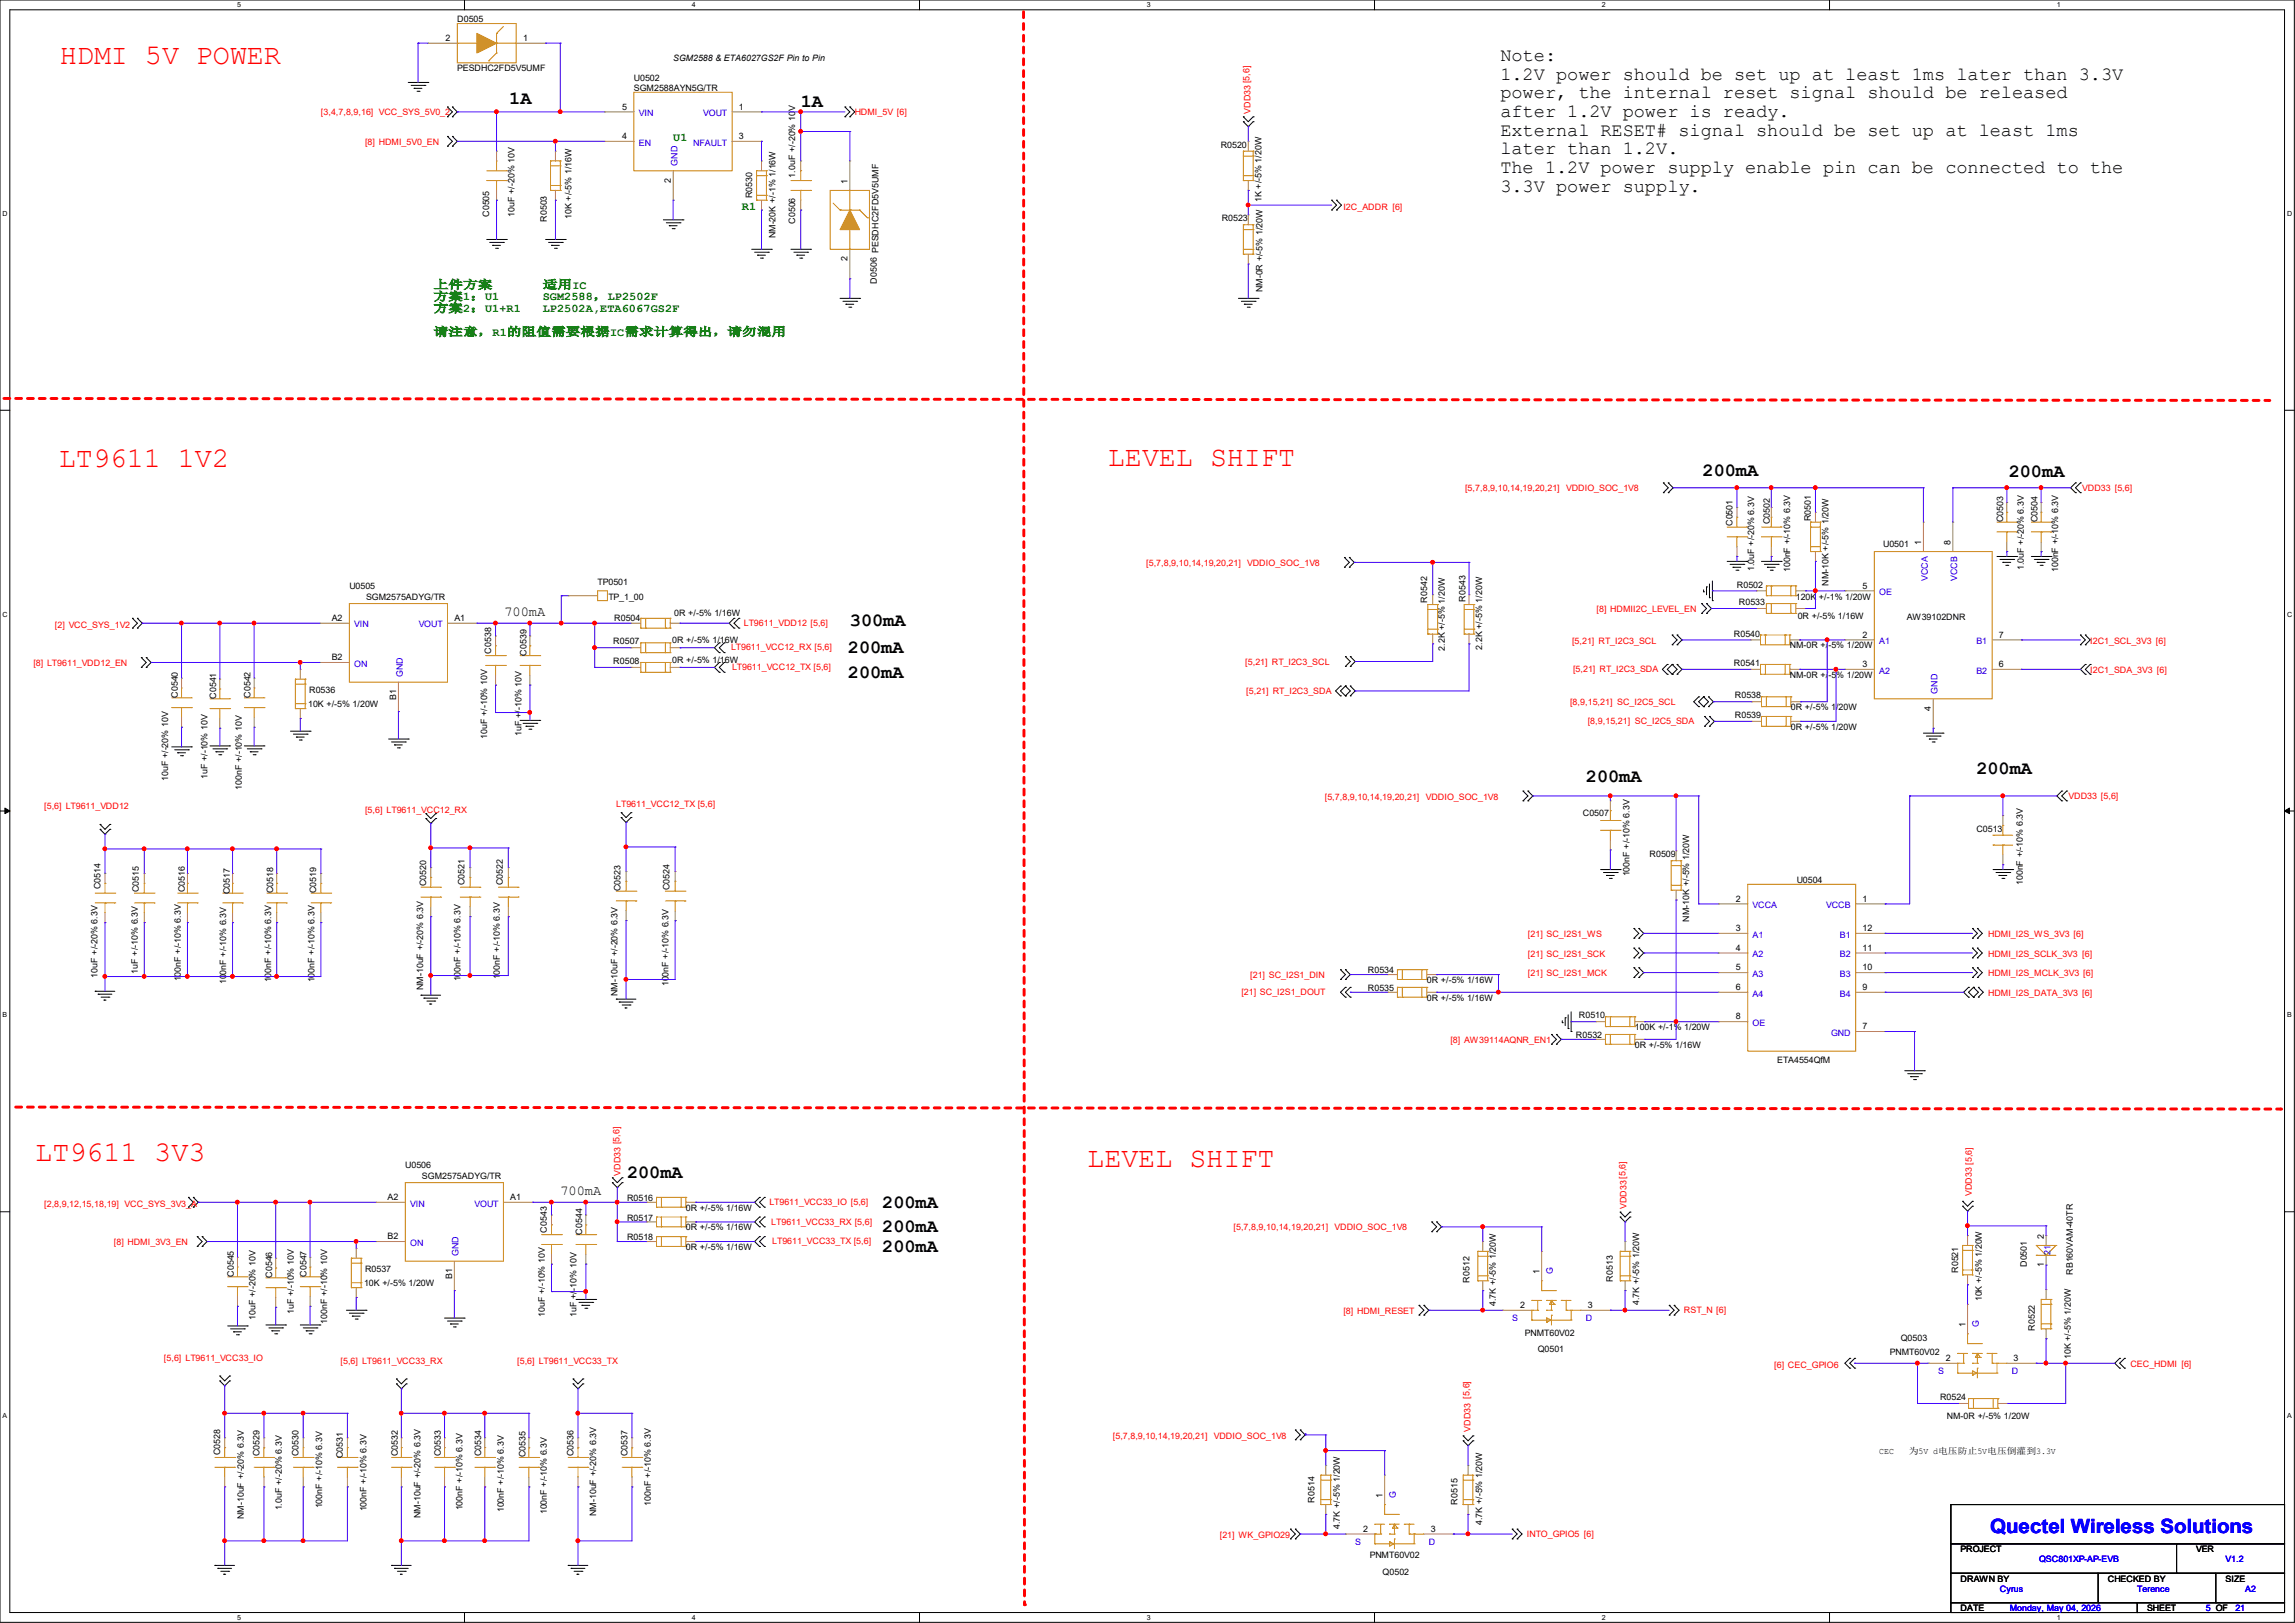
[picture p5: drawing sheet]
<svg xmlns="http://www.w3.org/2000/svg" width="297mm" height="210mm" viewBox="0 0 297 210" stroke-linecap="round" stroke-linejoin="round" font-family="sans-serif">
<defs><g id="words">
<g font-size="3.7" fill="#f00">
<text x="7.7" y="8.3">HDMI 5V POWER</text>
<text x="7.6" y="60.4">LT9611 1V2</text>
<text x="143.4" y="60.3">LEVEL SHIFT</text>
<text x="4.6" y="150.2">LT9611 3V3</text>
<text x="140.7" y="151">LEVEL SHIFT</text>
</g>
<text font-size="2.5" fill="#00f" x="257.6" y="198.3">Quectel Wireless Solutions</text>
<g font-size="2.4">
<text x="194.2" y="7.9">Note:</text>
<text x="194.2" y="10.3">1.2V power should be set up at least 1ms later than 3.3V</text>
<text x="65.9" y="13.5">1A</text>
<text x="103.6" y="13.9">1A</text>
<text x="194.2" y="12.7">power, the internal reset signal should be released</text>
<text x="194.2" y="15.2">after 1.2V power is ready.</text>
<text x="194.2" y="17.6">External RESET# signal should be set up at least 1ms</text>
<text x="194.2" y="20">later than 1.2V.</text>
<text x="194.2" y="22.4">The 1.2V power supply enable pin can be connected to the</text>
<text x="194.2" y="24.8">3.3V power supply.</text>
<text x="220.3" y="61.6">200mA</text>
<text x="260" y="61.8">200mA</text>
<text x="110" y="81.1">300mA</text>
<text x="109.7" y="84.5">200mA</text>
<text x="109.7" y="87.7">200mA</text>
<text x="205.2" y="101.1">200mA</text>
<text x="255.8" y="100.1">200mA</text>
<text x="81.2" y="152.4">200mA</text>
<text x="114.2" y="156.3">200mA</text>
<text x="114.2" y="159.4">200mA</text>
<text x="114.2" y="162">200mA</text>
</g>
<g font-size="1.8">
<text x="65.3" y="79.8">700mA</text>
<text x="72.5" y="154.7">700mA</text>
</g>
<g font-size="1.5" fill="#008000">
<text x="87.1" y="18.3">U1</text>
<text x="96" y="27.2">R1</text>
<text x="56.1" y="37.3">上件方案</text>
<text x="56.1" y="38.9">方案1：U1</text>
<text x="56.1" y="40.4">方案2：U1+R1</text>
<text x="70.2" y="38.9">SGM2588，LP2502F</text>
<text x="70.2" y="40.4">LP2502A,ETA6067GS2F</text>
<text x="70.3" y="37.3">适用IC</text>
<text x="56.1" y="43.4">请注意，R1的阻值需要根据IC需求计算得出，请勿混用</text>
</g>
<g font-size="1.1">
<text x="57.7" y="5.3">2</text>
<text x="59.2" y="2.9">D0505</text>
<text x="67.7" y="5.3">1</text>
<text x="59.2" y="9.2">PESDHC2FD5V5UMF</text>
<text x="82" y="10.5">U0502</text>
<text x="82" y="11.8">SGM2588AYN5G/TR</text>
<text x="87.1" y="7.8">SGM2588 &amp; ETA6027GS2F Pin to Pin</text>
<text x="80.5" y="18">4</text>
<text x="80.5" y="14.2">5</text>
<text x="95.6" y="14.2">1</text>
<text x="95.6" y="18">3</text>
<text x="86.8" y="23.6" transform="rotate(-90 86.8 23.6)">2</text>
<text x="102.9" y="23" transform="rotate(-90 102.9 23)">1.0uF +/-20% 10V</text>
<text x="109.7" y="23.7" transform="rotate(-90 109.7 23.7)">1</text>
<text x="158" y="19.1">R0520</text>
<text x="63.3" y="28.1" transform="rotate(-90 63.3 28.1)">C0505</text>
<text x="66.6" y="28.1" transform="rotate(-90 66.6 28.1)">10uF +/-20% 10V</text>
<text x="70.8" y="28.7" transform="rotate(-90 70.8 28.7)">R0503</text>
<text x="74" y="28.3" transform="rotate(-90 74 28.3)">10K +/-5% 1/16W</text>
<text x="97.3" y="25.7" transform="rotate(-90 97.3 25.7)">R0530</text>
<text x="102.9" y="29" transform="rotate(-90 102.9 29)">C0506</text>
<text x="158.1" y="28.7">R0523</text>
<text x="163.2" y="26.2" transform="rotate(-90 163.2 26.2)">1K +/-5% 1/20W</text>
<text x="100.4" y="30.9" transform="rotate(-90 100.4 30.9)">NM-20K +/-1% 1/16W</text>
<text x="109.7" y="33.8" transform="rotate(-90 109.7 33.8)">2</text>
<text x="113.5" y="36.7" transform="rotate(-90 113.5 36.7)">D0506 PESDHC2FD5V5UMF</text>
<text x="163.4" y="37.8" transform="rotate(-90 163.4 37.8)">NM-0R +/-5% 1/20W</text>
<text x="224.2" y="68.1" transform="rotate(-90 224.2 68.1)">C0501</text>
<text x="229" y="67.8" transform="rotate(-90 229 67.8)">C0502</text>
<text x="234.4" y="67.4" transform="rotate(-90 234.4 67.4)">R0501</text>
<text x="243.7" y="70.8">U0501</text>
<text x="248.6" y="70.5" transform="rotate(-90 248.6 70.5)">1</text>
<text x="252.4" y="70.5" transform="rotate(-90 252.4 70.5)">8</text>
<text x="259.3" y="67.6" transform="rotate(-90 259.3 67.6)">C0503</text>
<text x="263.7" y="67.6" transform="rotate(-90 263.7 67.6)">C0504</text>
<text x="45.2" y="76.2">U0505</text>
<text x="47.4" y="77.7">SGM2575ADYG/TR</text>
<text x="77.3" y="75.7">TP0501</text>
<text x="78.7" y="77.7">TP_1_00</text>
<text x="184.7" y="78" transform="rotate(-90 184.7 78)">R0542</text>
<text x="189.7" y="77.8" transform="rotate(-90 189.7 77.8)">R0543</text>
<text x="224.8" y="76">R0502</text>
<text x="227" y="73.9" transform="rotate(-90 227 73.9)">1.0uF +/-20% 6.3V</text>
<text x="231.7" y="74" transform="rotate(-90 231.7 74)">100nF +/-10% 6.3V</text>
<text x="232.4" y="77.7">120K +/-1% 1/20W</text>
<text x="236.7" y="75.8" transform="rotate(-90 236.7 75.8)">NM-10K +/-5% 1/20W</text>
<text x="241" y="76.2">5</text>
<text x="261.9" y="73.8" transform="rotate(-90 261.9 73.8)">1.0uF +/-20% 6.3V</text>
<text x="266.4" y="74" transform="rotate(-90 266.4 74)">100nF +/-10% 6.3V</text>
<text x="42.9" y="80.4">A2</text>
<text x="58.8" y="80.4">A1</text>
<text x="79.4" y="83.3">R0507</text>
<text x="79.5" y="80.4">R0504</text>
<text x="87" y="83.1">0R +/-5% 1/16W</text>
<text x="87.2" y="79.7">0R +/-5% 1/16W</text>
<text x="224.4" y="82.4">R0540</text>
<text x="225" y="78.3">R0533</text>
<text x="231.6" y="83.9">NM-0R +/-5% 1/20W</text>
<text x="232.7" y="80.1">0R +/-5% 1/16W</text>
<text x="241" y="82.5">2</text>
<text x="246.8" y="80.2">AW39102DNR</text>
<text x="258.7" y="82.5">7</text>
<text x="40" y="89.6">R0536</text>
<text x="42.9" y="85.4">B2</text>
<text x="63.5" y="84.6" transform="rotate(-90 63.5 84.6)">C0538</text>
<text x="68.1" y="84.8" transform="rotate(-90 68.1 84.8)">C0539</text>
<text x="79.4" y="85.9">R0508</text>
<text x="87" y="85.8">0R +/-5% 1/16W</text>
<text x="187" y="84.2" transform="rotate(-90 187 84.2)">2.2K +/-5% 1/20W</text>
<text x="191.8" y="84.1" transform="rotate(-90 191.8 84.1)">2.2K +/-5% 1/20W</text>
<text x="224.4" y="86.2">R0541</text>
<text x="231.6" y="87.7">NM-0R +/-5% 1/20W</text>
<text x="241" y="86.3">3</text>
<text x="258.7" y="86.3">6</text>
<text x="23" y="90.3" transform="rotate(-90 23 90.3)">C0540</text>
<text x="28" y="90.4" transform="rotate(-90 28 90.4)">C0541</text>
<text x="32.4" y="90.3" transform="rotate(-90 32.4 90.3)">C0542</text>
<text x="39.9" y="91.5">10K +/-5% 1/20W</text>
<text x="51.3" y="90.5" transform="rotate(-90 51.3 90.5)">B1</text>
<text x="63" y="95.6" transform="rotate(-90 63 95.6)">10uF +/-10% 10V</text>
<text x="67.5" y="95.2" transform="rotate(-90 67.5 95.2)">1uF +/-10% 10V</text>
<text x="224.5" y="90.4">R0538</text>
<text x="224.5" y="92.9">R0539</text>
<text x="231.8" y="91.9">0R +/-5% 1/20W</text>
<text x="231.8" y="94.4">0R +/-5% 1/20W</text>
<text x="249.9" y="91.9" transform="rotate(-90 249.9 91.9)">4</text>
<text x="21.8" y="101.1" transform="rotate(-90 21.8 101.1)">10uF +/-20% 10V</text>
<text x="26.8" y="100.8" transform="rotate(-90 26.8 100.8)">1uF +/-10% 10V</text>
<text x="31.3" y="102.2" transform="rotate(-90 31.3 102.2)">100nF +/-10% 10V</text>
<text x="204.8" y="105.6">C0507</text>
<text x="255.8" y="107.7">C0513</text>
<text x="210.9" y="113.4" transform="rotate(-90 210.9 113.4)">100nF +/-10% 6.3V</text>
<text x="213.5" y="111">R0509</text>
<text x="13" y="115.1" transform="rotate(-90 13 115.1)">C0514</text>
<text x="17.9" y="115.4" transform="rotate(-90 17.9 115.4)">C0515</text>
<text x="23.9" y="115.4" transform="rotate(-90 23.9 115.4)">C0516</text>
<text x="29.8" y="115.7" transform="rotate(-90 29.8 115.7)">C0517</text>
<text x="35.3" y="115.6" transform="rotate(-90 35.3 115.6)">C0518</text>
<text x="40.9" y="115.6" transform="rotate(-90 40.9 115.6)">C0519</text>
<text x="55.2" y="114.7" transform="rotate(-90 55.2 114.7)">C0520</text>
<text x="60.1" y="114.6" transform="rotate(-90 60.1 114.6)">C0521</text>
<text x="65.1" y="114.6" transform="rotate(-90 65.1 114.6)">C0522</text>
<text x="80.3" y="115.3" transform="rotate(-90 80.3 115.3)">C0523</text>
<text x="86.7" y="115.2" transform="rotate(-90 86.7 115.2)">C0524</text>
<text x="218.6" y="119.2" transform="rotate(-90 218.6 119.2)">NM-10K +/-5% 1/20W</text>
<text x="224.7" y="116.7">2</text>
<text x="232.5" y="114.3">U0504</text>
<text x="241" y="116.7">1</text>
<text x="261.8" y="114.6" transform="rotate(-90 261.8 114.6)">100nF +/-10% 6.3V</text>
<text x="17.8" y="126" transform="rotate(-90 17.8 126)">1uF +/-10% 6.3V</text>
<text x="177" y="125.9">R0534</text>
<text x="224.7" y="120.5">3</text>
<text x="224.7" y="123">4</text>
<text x="224.7" y="125.6">5</text>
<text x="241" y="120.5">12</text>
<text x="241" y="123">11</text>
<text x="241" y="125.6">10</text>
<text x="12.6" y="126.5" transform="rotate(-90 12.6 126.5)">10uF +/-20% 6.3V</text>
<text x="23.4" y="127" transform="rotate(-90 23.4 127)">100nF +/-10% 6.3V</text>
<text x="29.3" y="127.4" transform="rotate(-90 29.3 127.4)">100nF +/-10% 6.3V</text>
<text x="35.1" y="127.1" transform="rotate(-90 35.1 127.1)">100nF +/-10% 6.3V</text>
<text x="40.7" y="127.1" transform="rotate(-90 40.7 127.1)">100nF +/-10% 6.3V</text>
<text x="54.8" y="128.1" transform="rotate(-90 54.8 128.1)">NM-10uF +/-20% 6.3V</text>
<text x="59.6" y="127" transform="rotate(-90 59.6 127)">100nF +/-10% 6.3V</text>
<text x="64.7" y="126.7" transform="rotate(-90 64.7 126.7)">100nF +/-10% 6.3V</text>
<text x="79.9" y="128.9" transform="rotate(-90 79.9 128.9)">NM-10uF +/-20% 6.3V</text>
<text x="86.5" y="127.6" transform="rotate(-90 86.5 127.6)">100nF +/-10% 6.3V</text>
<text x="177" y="128.2">R0535</text>
<text x="184.7" y="129.5">0R +/-5% 1/16W</text>
<text x="184.7" y="127.2">0R +/-5% 1/16W</text>
<text x="204.3" y="131.8">R0510</text>
<text x="224.7" y="128.1">6</text>
<text x="224.7" y="131.9">8</text>
<text x="241" y="128.1">9</text>
<text x="204" y="134.3">R0532</text>
<text x="211.6" y="133.3">100K +/-1% 1/20W</text>
<text x="211.6" y="135.6">0R +/-5% 1/16W</text>
<text x="230" y="137.5">ETA4554QfM</text>
<text x="241" y="133.2">7</text>
<text x="50.2" y="155.3">A2</text>
<text x="52.4" y="151.1">U0506</text>
<text x="54.6" y="152.6">SGM2575ADYG/TR</text>
<text x="66" y="155.3">A1</text>
<text x="81.2" y="155.4">R0516</text>
<text x="50.2" y="160.4">B2</text>
<text x="70.8" y="159.5" transform="rotate(-90 70.8 159.5)">C0543</text>
<text x="75.4" y="159.8" transform="rotate(-90 75.4 159.8)">C0544</text>
<text x="81.2" y="158">R0517</text>
<text x="81.2" y="160.5">R0518</text>
<text x="88.8" y="156.7">0R +/-5% 1/16W</text>
<text x="88.8" y="159.2">0R +/-5% 1/16W</text>
<text x="88.8" y="161.8">0R +/-5% 1/16W</text>
<text x="264.5" y="160.3" transform="rotate(-90 264.5 160.3)">2</text>
<text x="30.3" y="165.2" transform="rotate(-90 30.3 165.2)">C0545</text>
<text x="35.2" y="165.3" transform="rotate(-90 35.2 165.3)">C0546</text>
<text x="39.7" y="165.2" transform="rotate(-90 39.7 165.2)">C0547</text>
<text x="47.1" y="166.5">10K +/-5% 1/20W</text>
<text x="47.2" y="164.6">R0537</text>
<text x="58.5" y="165.5" transform="rotate(-90 58.5 165.5)">B1</text>
<text x="190.2" y="166" transform="rotate(-90 190.2 166)">R0512</text>
<text x="199.2" y="164.8" transform="rotate(-90 199.2 164.8)">1</text>
<text x="208.7" y="165.9" transform="rotate(-90 208.7 165.9)">R0513</text>
<text x="253.4" y="164.7" transform="rotate(-90 253.4 164.7)">R0521</text>
<text x="262.3" y="164" transform="rotate(-90 262.3 164)">D0501</text>
<text x="264.5" y="164" transform="rotate(-90 264.5 164)">1</text>
<text x="268.3" y="165" transform="rotate(-90 268.3 165)">RB160VAM-40TR</text>
<text x="33.1" y="170.8" transform="rotate(-90 33.1 170.8)">10uF +/-20% 10V</text>
<text x="38" y="170" transform="rotate(-90 38 170)">1uF +/-10% 10V</text>
<text x="42.3" y="171.3" transform="rotate(-90 42.3 171.3)">100nF +/-10% 10V</text>
<text x="70.5" y="170.4" transform="rotate(-90 70.5 170.4)">10uF +/-10% 10V</text>
<text x="74.6" y="170.4" transform="rotate(-90 74.6 170.4)">1uF +/-10% 10V</text>
<text x="193.6" y="169" transform="rotate(-90 193.6 169)">4.7K +/-5% 1/20W</text>
<text x="196.7" y="169.3">2</text>
<text x="197.4" y="172.9">PNMT60V02</text>
<text x="205.5" y="169.3">3</text>
<text x="212.1" y="168.9" transform="rotate(-90 212.1 168.9)">4.7K +/-5% 1/20W</text>
<text x="246" y="173.6">Q0503</text>
<text x="254.3" y="171.7" transform="rotate(-90 254.3 171.7)">1</text>
<text x="256.5" y="168.4" transform="rotate(-90 256.5 168.4)">10K +/-5% 1/20W</text>
<text x="263.3" y="172.2" transform="rotate(-90 263.3 172.2)">R0522</text>
<text x="199" y="175">Q0501</text>
<text x="244.6" y="175.3">PNMT60V02</text>
<text x="251.8" y="176.1">2</text>
<text x="260.6" y="176.1">3</text>
<text x="268" y="175.9" transform="rotate(-90 268 175.9)">10K +/-5% 1/20W</text>
<text x="251.1" y="181.2">R0524</text>
<text x="252" y="183.6">NM-0R +/-5% 1/20W</text>
<text x="28.5" y="188.3" transform="rotate(-90 28.5 188.3)">C0528</text>
<text x="33.6" y="188.5" transform="rotate(-90 33.6 188.5)">C0529</text>
<text x="38.7" y="188.5" transform="rotate(-90 38.7 188.5)">C0530</text>
<text x="44.4" y="188.7" transform="rotate(-90 44.4 188.7)">C0531</text>
<text x="51.5" y="188.5" transform="rotate(-90 51.5 188.5)">C0532</text>
<text x="57.1" y="188.5" transform="rotate(-90 57.1 188.5)">C0533</text>
<text x="62.3" y="188.5" transform="rotate(-90 62.3 188.5)">C0534</text>
<text x="68" y="188.6" transform="rotate(-90 68 188.6)">C0535</text>
<text x="74.2" y="188.5" transform="rotate(-90 74.2 188.5)">C0536</text>
<text x="81.2" y="188.5" transform="rotate(-90 81.2 188.5)">C0537</text>
<text x="243.2" y="188.2">CEC</text>
<text x="247" y="188.2">为5V d电压防止5V电压倒灌到3.3V</text>
<text x="31.5" y="196.6" transform="rotate(-90 31.5 196.6)">NM-10uF +/-20% 6.3V</text>
<text x="36.5" y="195.4" transform="rotate(-90 36.5 195.4)">1.0uF +/-20% 6.3V</text>
<text x="41.7" y="195.2" transform="rotate(-90 41.7 195.2)">100nF +/-10% 6.3V</text>
<text x="47.4" y="195.6" transform="rotate(-90 47.4 195.6)">100nF +/-10% 6.3V</text>
<text x="54.4" y="196.5" transform="rotate(-90 54.4 196.5)">NM-10uF +/-20% 6.3V</text>
<text x="59.9" y="195.4" transform="rotate(-90 59.9 195.4)">100nF +/-10% 6.3V</text>
<text x="65.2" y="195.7" transform="rotate(-90 65.2 195.7)">100nF +/-10% 6.3V</text>
<text x="70.8" y="196" transform="rotate(-90 70.8 196)">100nF +/-10% 6.3V</text>
<text x="77.1" y="196.2" transform="rotate(-90 77.1 196.2)">NM-10uF +/-20% 6.3V</text>
<text x="84.2" y="194.8" transform="rotate(-90 84.2 194.8)">100nF +/-10% 6.3V</text>
<text x="170.1" y="194.4" transform="rotate(-90 170.1 194.4)">R0514</text>
<text x="173.4" y="197.9" transform="rotate(-90 173.4 197.9)">4.7K +/-5% 1/20W</text>
<text x="178.9" y="193.8" transform="rotate(-90 178.9 193.8)">1</text>
<text x="188.6" y="194.7" transform="rotate(-90 188.6 194.7)">R0515</text>
<text x="191.8" y="197.4" transform="rotate(-90 191.8 197.4)">4.7K +/-5% 1/20W</text>
<text x="176.4" y="198.2">2</text>
<text x="177.3" y="201.6">PNMT60V02</text>
<text x="178.9" y="203.8">Q0502</text>
<text x="185.2" y="198.2">3</text>
<text x="253.7" y="200.9">PROJECT</text>
<text x="284.2" y="200.9">VER</text>
<text x="253.7" y="208.5">DATE</text>
<text x="253.7" y="204.7">DRAWN BY</text>
<text x="272.8" y="204.7">CHECKED BY</text>
<text x="277.9" y="208.5">SHEET</text>
<text x="288" y="204.7">SIZE</text>
</g>
<g font-size="1.1" fill="#f00">
<text x="41.5" y="14.9">[3,4,7,8,9,16] VCC_SYS_5V0_2</text>
<text x="110.6" y="14.9">HDMI_5V [6]</text>
<text x="161.8" y="14.7" transform="rotate(-90 161.8 14.7)">VDD33 [5,6]</text>
<text x="47.2" y="18.8">[8] HDMI_5V0_EN</text>
<text x="173.9" y="27.1">I2C_ADDR [6]</text>
<text x="189.6" y="63.6">[5,7,8,9,10,14,19,20,21]</text>
<text x="202.7" y="63.6">VDDIO_SOC_1V8</text>
<text x="269.5" y="63.6">VDD33 [5,6]</text>
<text x="148.3" y="73.2">[5,7,8,9,10,14,19,20,21]</text>
<text x="161.4" y="73.2">VDDIO_SOC_1V8</text>
<text x="7.1" y="81.2">[2] VCC_SYS_1V2</text>
<text x="96.3" y="81">LT9611_VDD12 [5,6]</text>
<text x="203.4" y="83.3">[5,21] RT_I2C3_SCL</text>
<text x="206.6" y="79.2">[8] HDMII2C_LEVEL_EN</text>
<text x="270.5" y="83.3">I2C1_SCL_3V3 [6]</text>
<text x="4.3" y="86.2">[8] LT9611_VDD12_EN</text>
<text x="94.6" y="84.2">LT9611_VCC12_RX [5,6]</text>
<text x="94.7" y="86.7">LT9611_VCC12_TX [5,6]</text>
<text x="161.2" y="86.1">[5,21] RT_I2C3_SCL</text>
<text x="161.3" y="89.7">[5,21] RT_I2C3_SDA</text>
<text x="203.6" y="87">[5,21] RT_I2C3_SDA</text>
<text x="270.5" y="87.1">I2C1_SDA_3V3 [6]</text>
<text x="203.2" y="91.3">[8,9,15,21] SC_I2C5_SCL</text>
<text x="205.5" y="93.7">[8,9,15,21] SC_I2C5_SDA</text>
<text x="5.7" y="104.7">[5,6] LT9611_VDD12</text>
<text x="47.2" y="105.2">[5,6] LT9611_VCC12_RX</text>
<text x="79.8" y="104.5">LT9611_VCC12_TX [5,6]</text>
<text x="171.4" y="103.5">[5,7,8,9,10,14,19,20,21]</text>
<text x="184.5" y="103.5">VDDIO_SOC_1V8</text>
<text x="267.7" y="103.3">VDD33 [5,6]</text>
<text x="197.7" y="123.8">[21] SC_I2S1_SCK</text>
<text x="197.7" y="121.2">[21] SC_I2S1_WS</text>
<text x="257.3" y="123.8">HDMI_I2S_SCLK_3V3 [6]</text>
<text x="257.3" y="121.2">HDMI_I2S_WS_3V3 [6]</text>
<text x="160.7" y="128.7">[21] SC_I2S1_DOUT</text>
<text x="161.8" y="126.6">[21] SC_I2S1_DIN</text>
<text x="197.7" y="126.3">[21] SC_I2S1_MCK</text>
<text x="257.3" y="126.3">HDMI_I2S_MCLK_3V3 [6]</text>
<text x="257.3" y="128.9">HDMI_I2S_DATA_3V3 [6]</text>
<text x="187.7" y="135">[8] AW39114AQNR_EN1</text>
<text x="80.3" y="152.1" transform="rotate(-90 80.3 152.1)">VDD33 [5,6]</text>
<text x="99.6" y="155.9">LT9611_VCC33_IO [5,6]</text>
<text x="255.2" y="154.8" transform="rotate(-90 255.2 154.8)">VDD33 [5,6]</text>
<text x="5.7" y="156.2">[2,8,9,12,15,18,19] VCC_SYS_3V3_A</text>
<text x="14.7" y="161.1">[8] HDMI_3V3_EN</text>
<text x="99.8" y="158.5">LT9611_VCC33_RX [5,6]</text>
<text x="99.9" y="161">LT9611_VCC33_TX [5,6]</text>
<text x="159.6" y="159.2">[5,7,8,9,10,14,19,20,21]</text>
<text x="172.7" y="159.2">VDDIO_SOC_1V8</text>
<text x="210.5" y="156.5" transform="rotate(-90 210.5 156.5)">VDD33 [5,6]</text>
<text x="173.9" y="170">[8] HDMI_RESET</text>
<text x="217.9" y="169.9">RST_N [6]</text>
<text x="21.2" y="176.1">[5,6] LT9611_VCC33_IO</text>
<text x="44.1" y="176.5">[5,6] LT9611_VCC33_RX</text>
<text x="66.9" y="176.5">[5,6] LT9611_VCC33_TX</text>
<text x="229.6" y="177">[6] CEC_GPIO6</text>
<text x="275.7" y="176.9">CEC_HDMI [6]</text>
<text x="190.3" y="185.3" transform="rotate(-90 190.3 185.3)">VDD33 [5,6]</text>
<text x="144" y="186.1">[5,7,8,9,10,14,19,20,21]</text>
<text x="157.1" y="186.1">VDDIO_SOC_1V8</text>
<text x="157.9" y="199">[21] WK_GPIO29</text>
<text x="197.6" y="198.8">INTO_GPIO5 [6]</text>
</g>
<g font-size="1.1" fill="#00c">
<text x="82.7" y="15">VIN</text>
<text x="91" y="15">VOUT</text>
<text x="82.7" y="18.8">EN</text>
<text x="87.7" y="21.5" transform="rotate(-90 87.7 21.5)">GND</text>
<text x="89.7" y="18.8">NFAULT</text>
<text x="243.2" y="77">OE</text>
<text x="249.5" y="75.2" transform="rotate(-90 249.5 75.2)">VCCA</text>
<text x="253.3" y="75.2" transform="rotate(-90 253.3 75.2)">VCCB</text>
<text x="45.8" y="81.2">VIN</text>
<text x="54.2" y="81.2">VOUT</text>
<text x="243.2" y="83.4">A1</text>
<text x="255.8" y="83.4">B1</text>
<text x="45.8" y="86.3">ON</text>
<text x="52.1" y="87.6" transform="rotate(-90 52.1 87.6)">GND</text>
<text x="243.2" y="87.2">A2</text>
<text x="250.7" y="89.8" transform="rotate(-90 250.7 89.8)">GND</text>
<text x="255.8" y="87.2">B2</text>
<text x="226.8" y="117.5">VCCA</text>
<text x="236.3" y="117.5">VCCB</text>
<text x="226.8" y="121.3">A1</text>
<text x="226.8" y="123.9">A2</text>
<text x="238.1" y="121.3">B1</text>
<text x="238.1" y="123.9">B2</text>
<text x="226.8" y="126.4">A3</text>
<text x="226.8" y="129">A4</text>
<text x="238.1" y="126.4">B3</text>
<text x="238.1" y="129">B4</text>
<text x="226.8" y="132.8">OE</text>
<text x="237" y="134">GND</text>
<text x="53.1" y="156.1">VIN</text>
<text x="53.1" y="161.2">ON</text>
<text x="61.4" y="156.1">VOUT</text>
<text x="59.4" y="162.6" transform="rotate(-90 59.4 162.6)">GND</text>
<text x="201" y="164.8" transform="rotate(-90 201 164.8)">G</text>
<text x="265.4" y="162.4" transform="rotate(-90 265.4 162.4)">21</text>
<text x="195.7" y="170.9">S</text>
<text x="205.2" y="170.9">D</text>
<text x="256.1" y="171.7" transform="rotate(-90 256.1 171.7)">G</text>
<text x="250.8" y="177.8">S</text>
<text x="260.3" y="177.8">D</text>
<text x="180.6" y="193.8" transform="rotate(-90 180.6 193.8)">G</text>
<text x="175.4" y="199.9">S</text>
<text x="184.9" y="199.9">D</text>
</g>
<g font-size="1.1" fill="#00f">
<text x="263.9" y="202.1">QSC801XP-AP-EVB</text>
<text x="288" y="202.1">V1.2</text>
<text x="258.8" y="206">Cyrus</text>
<text x="260.1" y="208.5">Monday, May 04, 2026</text>
<text x="276.6" y="206">Terence</text>
<text x="285.5" y="208.5">5 OF</text>
<text x="289.3" y="208.5">21</text>
<text x="290.6" y="206">A2</text>
</g>
<g font-size=".9">
<text x="30.7" y=".9">5</text>
<text x="89.5" y=".9">4</text>
<text x="148.4" y=".9">3</text>
<text x="207.3" y=".9">2</text>
<text x="266.2" y=".9">1</text>
<text x=".3" y="28">D</text>
<text x="296" y="28">D</text>
<text x=".3" y="79.8">C</text>
<text x="296" y="79.8">C</text>
<text x=".3" y="131.7">B</text>
<text x="296" y="131.7">B</text>
<text x=".3" y="183.5">A</text>
<text x="296" y="183.5">A</text>
<text x="30.7" y="209.6">5</text>
<text x="89.5" y="209.6">4</text>
<text x="148.4" y="209.6">3</text>
<text x="207.3" y="209.6">2</text>
<text x="266.2" y="209.6">1</text>
</g>
</g></defs>
<path d="M0 0h296.9v209.9h-296.9zM1.3 1.3h294.4v207.4h-294.4z" fill="none" stroke="#000" stroke-width=".13"/>
<g fill="#fff">
<path d="M30.7 .1h.5v1h-.5z"/>
<path d="M30.7 208.8h.5v1h-.5z"/>
</g>
<path d="M60.1 0v1.3M60.1 208.7v1.2" fill="none" stroke="#000" stroke-width=".13"/>
<g fill="#fff">
<path d="M89.5 .1h.5v1h-.5z"/>
<path d="M89.5 208.8h.5v1h-.5z"/>
</g>
<path d="M119 0v1.3M119 208.7v1.2" fill="none" stroke="#000" stroke-width=".13"/>
<g fill="#fff">
<path d="M148.4 .1h.5v1h-.5z"/>
<path d="M148.4 208.8h.5v1h-.5z"/>
</g>
<path d="M177.9 0v1.3M177.9 208.7v1.2" fill="none" stroke="#000" stroke-width=".13"/>
<g fill="#fff">
<path d="M207.3 .1h.5v1h-.5z"/>
<path d="M207.3 208.8h.5v1h-.5z"/>
</g>
<path d="M236.8 0v1.3M236.8 208.7v1.2" fill="none" stroke="#000" stroke-width=".13"/>
<g fill="#fff">
<path d="M266.2 .1h.5v1h-.5z"/>
<path d="M266.2 208.8h.5v1h-.5z"/>
<path d="M.3 27.2h.7v1h-.7z"/>
<path d="M296 27.2h.6v1h-.6z"/>
<path d="M.3 79h.7v1h-.7z"/>
<path d="M296 79h.6v1h-.6z"/>
</g>
<path d="M0 53.1h1.3M295.7 53.1h1.2" fill="none" stroke="#000" stroke-width=".13"/>
<g fill="#fff">
<path d="M.3 130.9h.6v1h-.6z"/>
<path d="M296 130.9h.6v1h-.6z"/>
</g>
<path d="M0 104.9h1.3M295.7 104.9h1.2" fill="none" stroke="#000" stroke-width=".13"/>
<path d="M.6 104.6l.7 .3-.7 .4zM295.7 104.9l.6-.3v.7z" fill="#000" stroke="#000" stroke-width=".13"/>
<g fill="#fff">
<path d="M.3 182.7h.6v1h-.6z"/>
<path d="M296 182.7h.5v1h-.5z"/>
</g>
<path d="M0 156.8h1.3M295.7 156.8h1.2" fill="none" stroke="#000" stroke-width=".13"/>
<path d="M132.5 1.5l.1 206.1" fill="none" stroke="#f00" stroke-width=".38" stroke-dasharray=".8 .8"/>
<circle cx="132.6" cy="207.6" r=".19" fill="#f00" stroke-dasharray=".8 .8"/>
<path d="M.5 51.6l293.1 .2" fill="none" stroke="#f00" stroke-width=".38" stroke-dasharray=".8 .8"/>
<circle cx="293.6" cy="51.8" r=".19" fill="#f00" stroke-dasharray=".8 .8"/>
<path d="M2 143.3l293.1 .2" fill="none" stroke="#f00" stroke-width=".38" stroke-dasharray=".8 .8"/>
<circle cx="295.1" cy="143.5" r=".19" fill="#f00" stroke-dasharray=".8 .8"/>
<g fill="none" stroke="#000" stroke-width=".13">
<path d="M52.8 10.7h2.6M53.2 11h1.8M53.6 11.4h.1M53.6 11.4h1M54 11.8h.2M54.2 11.8h.1M55 11h.1M55.4 10.7h.1M57.9 17.7h.1M57.9 18.9h.1M57.9 13.8h.1M57.9 15.1h.1"/>
<path d="M57.9 17.7l.6 .6-.6 .6M57.9 13.8l.6 .7-.6 .6M58.5 18.9h.1M58.5 17.7h.1M58.5 15.1h.1M58.5 13.8h.1M58.5 17.7l.7 .6-.7 .6M58.5 13.8l.7 .7-.7 .6M109.3 15.1h.1M109.3 13.8h.1M109.3 13.8l.7 .7-.7 .6M110 13.8h.1"/>
<path d="M110 15.1h.1M110 13.8l.6 .7-.6 .6M160.9 15.7h.1M160.9 15.1h.1M160.9 15.7l.6 .7 .7-.7M160.9 15.1l.6 .6 .7-.6M162.2 15.7h.1M162.2 15.1h.1M63 31h2.5M63.4 31.4h1.8M63.8 31.7h.1M63.8 31.7h1"/>
<path d="M64.1 32.1h.3M64.4 32.1h.1M65.2 31.4h.1M65.5 31h.1M70.6 31h2.6M71 31.4h1.8M71.4 31.7h.1M71.4 31.7h1M71.8 32.1h.2M72 32.1h.1M72.8 31.4h.1M73.2 31h.1"/>
<path d="M85.9 28.4h2.5M86.2 28.8h1.8M86.6 29.2h.1M86.6 29.2h1M87 29.6h.2M87.2 29.6h.1M88 28.8h.1M88.4 28.4h.1M97.3 32.3h2.5M97.7 32.6h1.7M98 33h.1M98 33h1.1"/>
<path d="M98.4 33.4h.3M98.7 33.4h.1M99.4 32.6h.1M99.8 32.3h.1M102.4 32.3h2.5M102.7 32.6h1.8M103.1 33h.1M103.1 33h1M103.5 33.4h.3M103.8 33.4h.1M104.5 32.6h.1M104.9 32.3h.1"/>
<path d="M108.7 38.6h2.6M109.1 39h1.8M109.5 39.4h.1M109.5 39.4h1M109.9 39.8h.2M110.1 39.8h.1M110.9 39h.1M111.3 38.6h.1M160.3 38.6h2.5M160.7 39h1.7M161 39.4h.1M161 39.4h1.1"/>
<path d="M161.4 39.8h.3M161.7 39.8h.1M162.4 39h.1M162.8 38.6h.1M172.3 25.9h.1M172.3 27.2h.1M172.3 25.9l.7 .6-.7 .7M173 25.9h.1M173 27.2h.1M173 25.9l.6 .6-.6 .7M174 72.1h.1M174 73.4h.1"/>
<path d="M174 72.1l.6 .7-.6 .6M174.6 73.4h.1M174.6 72.1h.1M174.6 72.1l.7 .7-.7 .6M215.3 62.5h.1M215.3 63.8h.1M215.3 62.5l.6 .6-.6 .7M215.9 63.8h.1M215.9 62.5h.1M215.9 62.5l.6 .6-.6 .7M220.2 78.1h.1M220.2 79.4h.1"/>
<path d="M220.2 78.1l.7 .6-.7 .7M220.5 76.6h.1M220.5 76.3v.3M220.9 75.9h.1M220.9 79.4h.1M220.9 78.1h.1M220.9 75.9v1.1M220.9 78.1l.6 .6-.6 .7M221.2 77.3h.1M221.2 75.6v1.7M221.6 77.7h.1M221.6 75.2v2.5"/>
<path d="M223.5 72.6h2.6M223.9 73h1.8M224.3 73.4h.1M224.3 73.4h1M224.7 73.8h.2M224.9 73.8h.1M225.7 73h.1M226.1 72.6h.1M228 72.6h2.5M228.3 73h1.8M228.7 73.4h.1M228.7 73.4h1"/>
<path d="M229.1 73.8h.3M229.4 73.8h.1M230.1 73h.1M230.5 72.6h.1M258.4 72h2.6M258.8 72.4h1.8M259.2 72.8h.1M259.2 72.8h1M259.6 73.2h.2M259.8 73.2h.1M260.6 72.4h.1M261 72h.1"/>
<path d="M262.9 72h2.5M263.3 72.4h1.7M263.7 72.8h.1M263.7 72.8h1M264 73.2h.3M264.3 73.2h.1M265 72.4h.1M265.4 72h.1M268.6 62.5h.1M268.6 63.8h.1M268.6 62.5l-.6 .6 .6 .7M269.2 63.8h.1"/>
<path d="M269.2 62.5h.1M269.2 62.5l-.6 .6 .6 .7M17.1 81.3h.1M17.1 80h.1M17.1 80l.7 .6-.7 .7M17.8 80h.1M17.8 81.3h.1M17.8 80l.6 .6-.6 .7M18.3 86.4h.1M18.3 85.1h.1M18.3 85.1l.6 .6-.6 .7M18.9 85.1h.1"/>
<path d="M18.9 86.4h.1M18.9 85.1l.7 .6-.7 .7M22.2 96.6h2.6M22.6 97h1.8M23 97.4h.1M23 97.4h1M23.4 97.8h.2M23.6 97.8h.1M24.4 97h.1M24.8 96.6h.1M27.2 96.5h2.5M27.6 96.9h1.7"/>
<path d="M27.9 97.3h.1M27.9 97.3h1.1M28.3 97.7h.3M28.6 97.7h.1M29.3 96.9h.1M29.7 96.5h.1M31.6 96.5h2.6M32 96.9h1.8M32.4 97.3h.1M32.4 97.3h1M32.8 97.7h.2M33 97.7h.1"/>
<path d="M33.8 96.9h.1M34.2 96.5h.1M37.6 94.6h2.5M38 95h1.8M38.4 95.4h.1M38.4 95.4h1M38.7 95.8h.3M39 95.8h.1M39.8 95h.1M40.1 94.6h.1M50.3 95.6h2.5M50.7 96h1.8"/>
<path d="M51.1 96.4h.1M51.1 96.4h1M51.4 96.8h.3M51.7 96.8h.1M52.5 96h.1M52.8 95.6h.1M67.3 93.2h2.5M67.7 93.6h1.8M68.1 94h.1M68.1 94h1M68.5 94.4h.2M68.7 94.4h.1"/>
<path d="M69.5 93.6h.1M69.8 93.2h.1M93.1 83.2h.1M93.1 84.5h.1M93.1 85.7h.1M93.1 87h.1M93.1 83.2l-.6 .6 .6 .7M93.1 85.7l-.6 .7 .6 .6M93.7 84.5h.1M93.7 83.2h.1M93.7 87h.1M93.7 85.7h.1"/>
<path d="M93.7 83.2l-.6 .6 .6 .7M93.7 85.7l-.6 .7 .6 .6M95 80h.1M95 81.3h.1M95 80l-.6 .6 .6 .7M95.6 81.3h.1M95.6 80h.1M95.6 80l-.6 .6 .6 .7M173.5 90h.1M173.5 88.8h.1M173.5 88.8l-.7 .6 .7 .6M174.1 86.2h.1"/>
<path d="M174.1 85h.1M174.1 90h.1M174.1 88.8h.1M174.1 85l.7 .6-.7 .6M174.1 88.8l-.6 .6 .6 .6M174.1 88.8l.7 .6-.7 .6M174.8 85h.1M174.8 86.2h.1M174.8 90h.1M174.8 88.8h.1M174.8 85l.6 .6-.6 .6M174.8 88.8l.6 .6-.6 .6"/>
<path d="M215.8 87.2h.1M215.8 86h.1M215.8 86l-.7 .6 .7 .6M216.4 83.4h.1M216.4 82.2h.1M216.4 87.2h.1M216.4 86h.1M216.4 82.2l.6 .6-.6 .6M216.4 86l-.6 .6 .6 .6M216.4 86l.6 .6-.6 .6M217 82.2h.1M217 83.4h.1"/>
<path d="M217 87.2h.1M217 86h.1M217 82.2l.7 .6-.7 .6M217 86l.7 .6-.7 .6M219.8 90.2h.1M219.8 91.4h.1M219.8 90.2l-.6 .6 .6 .6M220.5 90.2h.1M220.5 91.4h.1M220.5 90.2l-.7 .6 .7 .6M220.5 90.2l.6 .6-.6 .6M220.6 92.7h.1"/>
<path d="M220.6 94h.1M220.6 92.7l.6 .6-.6 .7M221.1 90.2h.1M221.1 91.4h.1M221.1 90.2l.6 .6-.6 .6M221.2 94h.1M221.2 92.7h.1M221.2 92.7l.7 .6-.7 .7M248.9 94.9h2.6M249.3 95.2h1.8M249.7 95.6h.1M249.7 95.6h1"/>
<path d="M250.1 96h.2M250.3 96h.1M251.1 95.2h.1M251.5 94.9h.1M269.2 83.4h.1M269.2 82.2h.1M269.2 82.2l.7 .6-.7 .6M269.9 86h.1M269.9 87.2h.1M269.9 83.4h.1M269.9 82.2h.1M269.9 86l-.7 .6 .7 .6"/>
<path d="M269.9 82.2l.6 .6-.6 .6M270.5 87.2h.1M270.5 86h.1M270.5 86l-.6 .6 .6 .6M13 107.3h.1M13 106.7h.1M13 107.3l.6 .6 .6-.6M13 106.7l.6 .6 .6-.6M14.2 107.3h.1M14.2 106.7h.1M55.1 105.9h.1M55.1 105.3h.1"/>
<path d="M55.1 105.9l.7 .7 .6-.7M55.1 105.3l.7 .6 .6-.6M56.4 105.9h.1M56.4 105.3h.1M80.4 105.8h.1M80.4 105.2h.1M80.4 105.8l.6 .6 .7-.6M80.4 105.2l.6 .6 .7-.6M81.7 105.8h.1M81.7 105.2h.1M197.1 102.4h.1M197.1 103.6h.1"/>
<path d="M197.1 102.4l.6 .6-.6 .6M197.7 103.6h.1M197.7 102.4h.1M197.7 102.4l.7 .6-.7 .6M207.1 112.5h2.6M207.5 112.9h1.8M207.9 113.3h.1M207.9 113.3h1M208.3 113.7h.2M208.5 113.7h.1M209.3 112.9h.1M209.7 112.5h.1"/>
<path d="M257.9 112.5h2.6M258.3 112.9h1.8M258.7 113.3h.1M258.7 113.3h1M259.1 113.7h.2M259.3 113.7h.1M260.1 112.9h.1M260.5 112.5h.1M266.8 102.4h.1M266.8 103.6h.1M266.8 102.4l-.6 .6 .6 .6M267.5 103.6h.1"/>
<path d="M267.5 102.4h.1M267.5 102.4l-.7 .6 .7 .6M12.3 128.3h.1M12.3 128.3h2.6M12.7 128.7h.1M12.7 128.7h1.8M13.1 129h1M13.5 129.4h.1M13.5 129.4h.2M14.1 129h.1M54.5 128.8h.1M54.5 128.8h2.5"/>
<path d="M54.9 129.2h.1M54.9 129.2h1.7M55.2 129.5h1.1M55.6 129.9h.1M55.6 129.9h.3M56.3 129.5h.1M79.8 129.3h.1M79.8 129.3h2.5M80.1 129.7h.1M80.1 129.7h1.8M80.5 130h1M80.9 130.4h.1"/>
<path d="M80.9 130.4h.3M81.5 130h.1M173.5 125.5h.1M173.5 126.7h.1M173.5 125.5l.6 .6-.6 .6M174.1 126.7h.1M174.1 125.5h.1M174.1 129h.1M174.1 127.8h.1M174.1 125.5l.7 .6-.7 .6M174.1 127.8l-.6 .6 .6 .6M174.8 129h.1"/>
<path d="M174.8 127.8h.1M174.8 127.8l-.7 .6 .7 .6M200.8 133.9h.1M200.8 135.1h.1M200.8 133.9l.6 .6-.6 .6M201.4 135.1h.1M201.4 133.9h.1M201.4 133.9l.7 .6-.7 .6M202.2 132.3h.1M202.2 132.1v.2M202.6 131.7h.1M202.6 131.7v1"/>
<path d="M202.9 133.1h.1M202.9 131.3v1.8M203.3 133.5h.1M203.3 130.9v2.6M211.5 122.7h.1M211.5 124h.1M211.5 125.2h.1M211.5 126.5h.1M211.5 120.1h.1M211.5 121.4h.1M211.5 122.7l.6 .6-.6 .7M211.5 125.2l.6 .7-.6 .6"/>
<path d="M211.5 120.1l.6 .7-.6 .6M212.1 124h.1M212.1 122.7h.1M212.1 126.5h.1M212.1 125.2h.1M212.1 121.4h.1M212.1 120.1h.1M212.1 122.7l.6 .6-.6 .7M212.1 125.2l.6 .7-.6 .6M212.1 120.1l.6 .7-.6 .6M246.5 138.6h2.5M246.9 138.9h1.8"/>
<path d="M247.3 139.3h.1M247.3 139.3h1M247.6 139.7h.3M247.9 139.7h.1M248.7 138.9h.1M249 138.6h.1M254.8 129h.1M254.8 127.8h.1M254.8 127.8l-.7 .6 .7 .6M255.3 122.7h.1M255.3 124h.1M255.3 125.2h.1"/>
<path d="M255.3 126.5h.1M255.3 120.1h.1M255.3 121.4h.1M255.3 122.7l.6 .6-.6 .7M255.3 125.2l.6 .7-.6 .6M255.3 120.1l.6 .7-.6 .6M255.4 129h.1M255.4 127.8h.1M255.4 127.8l.6 .6-.6 .6M255.4 127.8l-.6 .6 .6 .6M255.9 122.7h.1M255.9 124h.1"/>
<path d="M255.9 125.2h.1M255.9 126.5h.1M255.9 120.1h.1M255.9 121.4h.1M255.9 122.7l.6 .6-.6 .7M255.9 125.2l.6 .7-.6 .6M255.9 120.1l.6 .7-.6 .6M256 129h.1M256 127.8h.1M256 127.8l.7 .6-.7 .6M24.4 156.2h.1M24.4 154.9h.1"/>
<path d="M24.4 154.9l.6 .7-.6 .6M25 154.9h.1M25 156.2h.1M25 154.9l.7 .7-.7 .6M79.2 153h.1M79.2 152.4h.1M79.2 153l.7 .7 .6-.7M79.2 152.4l.7 .6 .6-.6M80.5 153h.1M80.5 152.4h.1M98.3 157.5h.1M98.3 158.7h.1"/>
<path d="M98.3 154.9h.1M98.3 156.2h.1M98.3 157.5l-.6 .6 .6 .6M98.3 154.9l-.6 .7 .6 .6M98.9 158.7h.1M98.9 157.5h.1M98.9 156.2h.1M98.9 154.9h.1M98.9 154.9l-.6 .7 .6 .6M98.9 157.5l-.6 .6 .6 .6M185.3 158.1h.1M185.3 159.4h.1"/>
<path d="M185.3 158.1l.6 .6-.6 .7M185.9 159.4h.1M185.9 158.1h.1M185.9 158.1l.7 .6-.7 .7M209.7 157.5h.1M209.7 156.8h.1M209.7 157.5l.6 .6 .6-.6M209.7 156.8l.6 .7 .6-.7M210.9 157.5h.1M210.9 156.8h.1M254 156.1h.1M254 155.4h.1"/>
<path d="M254 156.1l.6 .6 .7-.6M254 155.4l.6 .7 .7-.7M255.3 156.1h.1M255.3 155.4h.1M25.5 161.3h.1M25.5 160h.1M25.5 160l.7 .7-.7 .6M26.2 160h.1M26.2 161.3h.1M26.2 160l.6 .7-.6 .6M28.4 178.7h.1M28.4 178.1h.1"/>
<path d="M28.4 178.7l.7 .6 .6-.6M28.4 178.1l.7 .6 .6-.6M29.5 171.6h2.5M29.7 178.7h.1M29.7 178.1h.1M29.8 172h1.8M30.2 172.3h.1M30.2 172.3h1M30.6 172.7h.3M30.9 172.7h.1M31.6 172h.1M32 171.6h.1"/>
<path d="M34.4 171.4h2.6M34.8 171.8h1.8M35.2 172.2h.1M35.2 172.2h1M35.6 172.6h.2M35.8 172.6h.1M36.6 171.8h.1M37 171.4h.1M38.9 171.4h2.5M39.2 171.8h1.8M39.6 172.2h.1M39.6 172.2h1"/>
<path d="M40 172.6h.3M40.3 172.6h.1M41 171.8h.1M41.4 171.4h.1M44.8 169.5h2.6M45.2 169.9h1.8M45.6 170.3h.1M45.6 170.3h1M46 170.7h.2M46.2 170.7h.1M47 169.9h.1M47.4 169.5h.1"/>
<path d="M51.3 179.1h.1M51.3 178.4h.1M51.3 179.1l.6 .6 .7-.6M51.3 178.4l.6 .7 .7-.7M52.6 179.1h.1M52.6 178.4h.1M57.5 170.6h2.6M57.9 170.9h1.8M58.3 171.3h.1M58.3 171.3h1M58.7 171.7h.2M58.9 171.7h.1"/>
<path d="M59.7 170.9h.1M60.1 170.6h.1M74.2 179.1h.1M74.2 178.4h.1M74.2 179.1l.6 .6 .6-.6M74.2 178.4l.6 .7 .6-.7M74.5 168.1h2.6M74.9 168.5h1.8M75.3 168.9h.1M75.3 168.9h1M75.4 179.1h.1M75.4 178.4h.1"/>
<path d="M75.7 169.3h.2M75.9 169.3h.1M76.7 168.5h.1M77.1 168.1h.1M98.3 160h.1M98.3 161.3h.1M98.3 160l-.6 .7 .6 .6M98.9 161.3h.1M98.9 160h.1M98.9 160l-.6 .7 .6 .6M183.6 168.9h.1M183.6 170.2h.1"/>
<path d="M183.6 168.9l.7 .6-.7 .7M184.3 170.2h.1M184.3 168.9h.1M184.3 168.9l.6 .6-.6 .7M216 170.2h.1M216 168.9h.1M216 168.9l.7 .6-.7 .7M216.7 170.2h.1M216.7 168.9h.1M216.7 168.9l.6 .6-.6 .7M239.4 175.8h.1M239.4 177h.1"/>
<path d="M239.4 175.8l-.6 .6 .6 .6M240 175.8h.1M240 177h.1M240 175.8l-.6 .6 .6 .6M274.3 175.8h.1M274.3 177h.1M274.3 175.8l-.6 .6 .6 .6M275 177h.1M275 175.8h.1M275 175.8l-.7 .6 .7 .6M167 197.9h.1M167 199.1h.1"/>
<path d="M167 197.9l.6 .6-.6 .6M167.6 199.1h.1M167.6 197.9h.1M167.6 185h.1M167.6 186.3h.1M167.6 197.9l.7 .6-.7 .6M167.6 185l.7 .7-.7 .6M168.3 186.3h.1M168.3 185h.1M168.3 185l.6 .7-.6 .6M189.4 186.4h.1M189.4 185.8h.1"/>
<path d="M189.4 186.4l.6 .7 .6-.7M189.4 185.8l.6 .6 .6-.6M190.6 186.4h.1M190.6 185.8h.1M195.7 199.1h.1M195.7 197.9h.1M195.7 197.9l.6 .6-.6 .6M196.3 199.1h.1M196.3 197.9h.1M196.3 197.9l.7 .6-.7 .6M252.5 194.7h43.2v5.1h-43.2zM252.5 199.8h43.2v3.8h-43.2z"/>
<path d="M281.7 199.8v3.8M27.8 202.6h.1M27.8 202.6h2.6M28.2 202.9h.1M28.2 202.9h1.8M28.6 203.3h1M29 203.7h.1M29 203.7h.2M29.6 203.3h.1M50.7 202.6h.1M50.7 202.6h2.5M51.1 202.9h.1"/>
<path d="M51.1 202.9h1.7M51.4 203.3h1.1M51.8 203.7h.1M51.8 203.7h.3M52.5 203.3h.1M73.5 202.6h.1M73.5 202.6h2.6M73.9 202.9h.1M73.9 202.9h1.8M74.3 203.3h1M74.7 203.7h.1M74.7 203.7h.2"/>
<path d="M75.3 203.3h.1M252.5 203.6h43.2v3.8h-43.2zM252.5 207.4h24.1v1.3h-24.1zM271.5 207.4h.1M271.5 203.6v3.8M276.6 207.4h19.1v1.3h-19.1zM281.7 203.6h.1M286.8 207.4h.1M286.8 203.6v3.8"/>
</g>
<g fill="none" stroke="#cc8006" stroke-width=".13">
<path d="M59.2 3h7.6v5.1h-7.6zM59.2 5.6h.1M59.2 5.6h2.5M63.2 7.9h.1M64.3 4.3h.1M64.3 6.9h.1M64.3 5.6h.1M64.3 4.3v2.6M64.3 6.9l-1.1 1M64.3 5.6h2.5M65.2 3.4l-.9 .9M82 11.9h12.7v10.2h-12.7z"/>
<path d="M160.9 19.6h.1M160.9 19.6h1.3M160.9 19.6v3.8M162.2 19.6h.1M162.2 19.6v3.8M63 22.1h2.5M63 23.4h2.5M64.3 23.4h.1M64.3 20.8h.1M64.3 20.8v1.3M64.3 23.4v1.2M65.5 23.4h.1"/>
<path d="M65.5 22.1h.1M71.2 20.8h.1M71.2 24.6h.1M71.2 24.6h1.3M71.2 20.8h1.3M71.2 20.8v3.8M71.2 24h1.3M71.2 21.5h1.3M72.5 24.6h.1M72.5 20.8h.1M72.5 24h.1M72.5 21.5h.1"/>
<path d="M72.5 20.8v3.8M97.9 22.1h.1M97.9 25.9h.1M97.9 25.9h1.3M97.9 22.1h1.3M97.9 22.1v3.8M97.9 25.3h1.3M97.9 22.7h1.3M99.2 25.9h.1M99.2 22.1h.1M99.2 25.3h.1M99.2 22.7h.1"/>
<path d="M99.2 22.1v3.8M102.4 23.4h2.5M102.4 24.6h2.5M103.6 24.6h.1M103.6 22.1h.1M103.6 22.1v1.3M103.6 24.6v1.3M104.9 24.6h.1M104.9 23.4h.1M107.4 24.6h5.1v7.7h-5.1zM107.8 26.3l.9 .9M108.7 27.2h.1"/>
<path d="M108.7 27.2h2.6M110 27.2h.1M110 32.3h.1M110 24.6v2.6M110 29.7v2.6M111.3 27.2h.1M111.3 27.2l1 1M112.3 28.2h.1M160.9 23.4h.1M160.9 29.1h.1M160.9 32.9h.1M160.9 22.7h1.3"/>
<path d="M160.9 23.4h1.3M160.9 29.1v3.8M160.9 20.2h1.3M160.9 32.9h1.3M160.9 29.1h1.3M160.9 32.3h1.3M160.9 29.7h1.3M162.2 23.4h.1M162.2 22.7h.1M162.2 20.2h.1M162.2 32.9h.1M162.2 29.1h.1"/>
<path d="M162.2 32.3h.1M162.2 29.7h.1M162.2 29.1v3.8M45.2 78.1h12.7v10.2h-12.7zM77.3 76.5h1.3v1.2h-1.3zM184.8 78.2h.1M184.8 78.2h1.3M184.8 78.2v3.8M184.8 78.9h1.3M186.1 78.2h.1M186.1 78.9h.1M186.1 78.2v3.8"/>
<path d="M189.5 78.2h.1M189.5 78.2h1.3M189.5 78.9h1.3M189.5 78.2v3.8M190.8 78.2h.1M190.8 78.9h.1M190.8 78.2v3.8M223.5 68.2h2.6M223.5 69.5h2.6M224.8 69.5h.1M224.8 66.9h.1M224.8 66.9v1.3"/>
<path d="M224.8 69.5v1.2M226.1 69.5h.1M226.1 68.2h.1M228 68.2h2.5M228 69.5h2.5M228.6 75.8h.1M228.6 77.1h.1M228.6 79.4h.1M228.6 78.1h.1M228.6 75.8v1.3M228.6 78.1v1.3M228.6 75.8h3.8"/>
<path d="M228.6 77.1h3.8M228.6 79.4h3.8M228.6 78.1h3.8M229.2 75.8h.1M229.2 69.5h.1M229.2 66.9h.1M229.2 79.4h.1M229.2 66.9v1.3M229.2 69.5v1.2M229.2 75.8v1.3M229.2 78.1v1.3M230.5 69.5h.1"/>
<path d="M230.5 68.2h.1M231.8 75.8h.1M231.8 79.4h.1M231.8 75.8v1.3M231.8 78.1v1.3M232.4 75.8h.1M232.4 77.1h.1M232.4 79.4h.1M232.4 78.1h.1M232.4 75.8v1.3M232.4 78.1v1.3M234.3 67.6h.1"/>
<path d="M234.3 71.4h.1M234.3 68.2h.1M234.3 70.7h.1M234.3 67.6h1.3M234.3 67.6v3.8M234.3 71.4h1.3M234.3 68.2h1.3M234.3 70.7h1.3M235.6 71.4h.1M235.6 67.6h.1M235.6 67.6v3.8M242.6 71.4h15.2v19h-15.2z"/>
<path d="M258.4 68.8h2.6M258.4 67.6h2.6M259.7 68.8h.1M259.7 66.3h.1M259.7 66.3v1.3M259.7 68.8v1.3M261 68.8h.1M261 67.6h.1M262.9 68.8h2.5M262.9 67.6h2.5M264.2 68.8h.1M264.2 66.3h.1"/>
<path d="M264.2 66.3v1.3M264.2 68.8v1.3M265.4 68.8h.1M265.4 67.6h.1M22.2 91.6h2.6M22.2 90.3h2.6M23.5 91.6h.1M23.5 89h.1M23.5 89v1.3M23.5 91.6v1.2M24.8 91.6h.1M24.8 90.3h.1"/>
<path d="M27.2 91.7h2.5M27.2 90.4h2.5M28.4 91.7h.1M28.4 89.2h.1M28.4 89.2v1.2M28.4 91.7v1.3M29.7 91.7h.1M29.7 90.4h.1M31.6 91.6h2.6M31.6 90.3h2.6M32.9 91.6h.1M32.9 89h.1"/>
<path d="M32.9 89v1.3M32.9 91.6v1.2M34.2 91.6h.1M34.2 90.3h.1M38.2 87.9h.1M38.2 91.7h.1M38.2 91.7h1.3M38.2 87.9h1.3M38.2 87.9v3.8M38.2 91.1h1.3M38.2 88.5h1.3M39.5 91.7h.1"/>
<path d="M39.5 87.9h.1M39.5 91.1h.1M39.5 88.5h.1M39.5 87.9v3.8M62.9 86.1h2.5M62.9 84.8h2.5M64.1 86.1h.1M64.1 83.6h.1M64.1 83.6v1.2M64.1 86.1v1.3M65.4 86.1h.1M65.4 84.8h.1"/>
<path d="M67.3 86.1h2.5M67.3 84.8h2.5M68.6 86.1h.1M68.6 83.6h.1M68.6 83.6v1.2M68.6 86.1v1.3M69.8 86.1h.1M69.8 84.8h.1M82.9 84.5h.1M82.9 83.2h.1M82.9 87h.1M82.9 85.7h.1"/>
<path d="M82.9 81.3h.1M82.9 80h.1M82.9 80v1.3M82.9 83.2v1.3M82.9 85.7v1.3M82.9 84.5h3.8M82.9 83.2h3.8M82.9 87h3.8M82.9 85.7h3.8M82.9 81.3h3.8M82.9 80h3.8M83.6 84.5h.1"/>
<path d="M83.6 87h.1M83.6 81.3h.1M83.6 80v1.3M83.6 83.2v1.3M83.6 85.7v1.3M86.1 84.5h.1M86.1 87h.1M86.1 81.3h.1M86.1 80v1.3M86.1 83.2v1.3M86.1 85.7v1.3M86.7 84.5h.1"/>
<path d="M86.7 83.2h.1M86.7 87h.1M86.7 85.7h.1M86.7 81.3h.1M86.7 80h.1M86.7 80v1.3M86.7 83.2v1.3M86.7 85.7v1.3M184.8 82h.1M184.8 82h1.3M184.8 81.4h1.3M186.1 82h.1"/>
<path d="M186.1 81.4h.1M189.5 82h.1M189.5 82h1.3M189.5 81.4h1.3M190.8 82h.1M190.8 81.4h.1M227.8 82.2h.1M227.8 83.4h.1M227.8 86h.1M227.8 87.2h.1M227.8 82.2h3.8M227.8 82.2v1.2"/>
<path d="M227.8 86v1.2M227.8 83.4h3.8M227.8 86h3.8M227.8 87.2h3.8M228 90.2h.1M228 91.4h.1M228 92.7h.1M228 94h.1M228 90.2h3.8M228 90.2v1.2M228 92.7v1.3M228 91.4h3.8"/>
<path d="M228 92.7h3.8M228 94h3.8M228.5 82.2h.1M228.5 86h.1M228.5 82.2v1.2M228.5 86v1.2M228.6 90.2h.1M228.6 92.7h.1M228.6 90.2v1.2M228.6 92.7v1.3M231 82.2h.1M231 86h.1"/>
<path d="M231 82.2v1.2M231 86v1.2M231.1 90.2h.1M231.1 92.7h.1M231.1 90.2v1.2M231.1 92.7v1.3M231.6 82.2h.1M231.6 83.4h.1M231.6 86h.1M231.6 87.2h.1M231.6 82.2v1.2M231.6 86v1.2"/>
<path d="M231.8 90.2h.1M231.8 91.4h.1M231.8 92.7h.1M231.8 94h.1M231.8 90.2v1.2M231.8 92.7v1.3M12.3 116.8h2.6M12.3 115.6h2.6M13.6 116.8h.1M13.6 114.3h.1M13.6 114.3v1.3M13.6 116.8v1.3"/>
<path d="M14.9 116.8h.1M14.9 115.6h.1M17.4 116.8h2.5M17.4 115.6h2.5M18.7 116.8h.1M18.7 114.3h.1M18.7 114.3v1.3M18.7 116.8v1.3M19.9 116.8h.1M19.9 115.6h.1M23 116.8h2.5M23 115.6h2.5"/>
<path d="M24.3 116.8h.1M24.3 114.3h.1M24.3 114.3v1.3M24.3 116.8v1.3M25.5 116.8h.1M25.5 115.6h.1M28.8 116.8h2.6M28.8 115.6h2.6M30.1 116.8h.1M30.1 114.3h.1M30.1 114.3v1.3M30.1 116.8v1.3"/>
<path d="M31.4 116.8h.1M31.4 115.6h.1M34.5 116.8h2.6M34.5 115.6h2.6M35.8 116.8h.1M35.8 114.3h.1M35.8 114.3v1.3M35.8 116.8v1.3M37.1 116.8h.1M37.1 115.6h.1M40.3 116.8h2.5M40.3 115.6h2.5"/>
<path d="M41.5 116.8h.1M41.5 114.3h.1M41.5 114.3v1.3M41.5 116.8v1.3M42.8 116.8h.1M42.8 115.6h.1M54.5 116.1h2.5M54.5 114.8h2.5M55.8 116.1h.1M55.8 113.5h.1M55.8 113.5v1.3M55.8 116.1v1.2"/>
<path d="M57 116.1h.1M57 114.8h.1M59.6 116.1h2.5M59.6 114.8h2.5M60.8 116.1h.1M60.8 113.5h.1M60.8 113.5v1.3M60.8 116.1v1.2M62.1 116.1h.1M62.1 114.8h.1M64.5 116.1h2.6M64.5 114.8h2.6"/>
<path d="M65.8 116.1h.1M65.8 113.5h.1M65.8 113.5v1.3M65.8 116.1v1.2M67.1 116.1h.1M67.1 114.8h.1M79.8 116.6h2.5M79.8 115.3h2.5M81 116.6h.1M81 114h.1M81 114v1.3M81 116.6v1.3"/>
<path d="M82.3 116.6h.1M82.3 115.3h.1M86.1 116.6h2.5M86.1 115.3h2.5M87.4 116.6h.1M87.4 114h.1M87.4 114v1.3M87.4 116.6v1.3M88.6 116.6h.1M88.6 115.3h.1M207.1 107.4h2.6M207.1 106.2h2.6"/>
<path d="M208.4 107.4h.1M208.4 104.9h.1M208.4 104.9v1.3M208.4 107.4v1.3M209.7 107.4h.1M209.7 106.2h.1M216.3 111.4h.1M216.3 115.2h.1M216.3 115.2h1.3M216.3 111.4h1.3M216.3 111.4v3.8M216.3 114.6h1.3"/>
<path d="M216.3 112h1.3M217.6 115.2h.1M217.6 111.4h.1M217.6 114.6h.1M217.6 112h.1M217.6 111.4v3.8M226.2 114.4h14v21.6h-14zM257.9 109.3h.1M257.9 108.1h.1M257.9 109.3h2.6M257.9 108.1h2.6M259.2 109.3h.1"/>
<path d="M259.2 106.8h.1M259.2 106.8v1.3M259.2 109.3v1.3M180.8 129h.1M180.8 127.8h.1M180.8 126.7h.1M180.8 125.5h.1M180.8 125.5v1.2M180.8 127.8v1.2M180.8 129h3.9M180.8 127.8h3.9M180.8 126.7h3.9"/>
<path d="M180.8 125.5h3.9M181.5 129h.1M181.5 126.7h.1M181.5 125.5v1.2M181.5 127.8v1.2M184 129h.1M184 126.7h.1M184 125.5v1.2M184 127.8v1.2M184.7 129h.1M184.7 127.8h.1M184.7 126.7h.1"/>
<path d="M184.7 125.5h.1M184.7 125.5v1.2M184.7 127.8v1.2M207.8 131.6h.1M207.8 132.8h.1M207.8 135.1h.1M207.8 133.9h.1M207.8 131.6h3.8M207.8 131.6v1.2M207.8 133.9v1.2M207.8 132.8h3.8M207.8 135.1h3.8"/>
<path d="M207.8 133.9h3.8M208.4 131.6h.1M208.4 135.1h.1M208.4 131.6v1.2M208.4 133.9v1.2M210.9 131.6h.1M210.9 135.1h.1M210.9 131.6v1.2M210.9 133.9v1.2M211.6 131.6h.1M211.6 132.8h.1M211.6 135.1h.1"/>
<path d="M211.6 133.9h.1M211.6 131.6v1.2M211.6 133.9v1.2M52.5 153h12.7v10.2h-12.7zM70.1 159.8h2.5M71.4 158.5h.1M71.4 158.5v1.3M72.6 159.8h.1M74.5 159.8h2.6M75.8 158.5h.1M75.8 158.5v1.3M77.1 159.8h.1"/>
<path d="M85 156.2h.1M85 154.9h.1M85 158.7h.1M85 157.5h.1M85 154.9v1.3M85 157.5v1.2M85 156.2h3.8M85 154.9h3.8M85 158.7h3.8M85 157.5h3.8M85.6 156.2h.1M85.6 158.7h.1"/>
<path d="M85.6 154.9v1.3M85.6 157.5v1.2M88.1 156.2h.1M88.1 158.7h.1M88.1 154.9v1.3M88.1 157.5v1.2M88.8 156.2h.1M88.8 154.9h.1M88.8 158.7h.1M88.8 157.5h.1M88.8 154.9v1.3M88.8 157.5v1.2"/>
<path d="M29.5 166.5h2.5M29.5 165.2h2.5M30.7 166.5h.1M30.7 164h.1M30.7 164v1.2M30.7 166.5v1.3M32 166.5h.1M32 165.2h.1M34.4 166.6h2.6M34.4 165.4h2.6M35.7 166.6h.1M35.7 164.1h.1"/>
<path d="M35.7 164.1v1.3M35.7 166.6v1.3M37 166.6h.1M37 165.4h.1M38.9 166.5h2.5M38.9 165.2h2.5M40.1 166.5h.1M40.1 164h.1M40.1 164v1.2M40.1 166.5v1.3M41.4 166.5h.1M41.4 165.2h.1"/>
<path d="M45.5 162.8h.1M45.5 166.6h.1M45.5 166.6h1.2M45.5 162.8h1.2M45.5 162.8v3.8M45.5 166h1.2M45.5 163.4h1.2M46.7 166.6h.1M46.7 162.8h.1M46.7 166h.1M46.7 163.4h.1M46.7 162.8v3.8"/>
<path d="M70.1 161h2.5M71.4 161h.1M71.4 161v1.3M72.6 161h.1M74.5 161h2.6M75.8 161h.1M75.8 161v1.3M77.1 161h.1M85 161.3h.1M85 160h.1M85 160v1.3M85 161.3h3.8"/>
<path d="M85 160h3.8M85.6 161.3h.1M85.6 160v1.3M88.1 161.3h.1M88.1 160v1.3M88.8 161.3h.1M88.8 160h.1M88.8 160v1.3M191.3 161.9h.1M191.3 165.7h.1M191.3 165.7h1.2M191.3 161.9h1.2"/>
<path d="M191.3 161.9v3.8M191.3 165.1h1.2M191.3 162.6h1.2M192.5 165.7h.1M192.5 161.9h.1M192.5 165.1h.1M192.5 162.6h.1M192.5 161.9v3.8M198.2 168.3h.1M198.2 169.5h.1M198.2 170.8h.1M198.2 169.5h.8"/>
<path d="M198.2 168.3h1.3M198.2 169.5v1.3M198.2 170.8h5.1M199 169.5h.1M199 168.3v1.2M199.5 167h.1M199.5 165.7h.1M199.5 167h1.9M199.5 165.7v1.3M200.2 170.6h.1M200.2 171.1h.1M200.2 169.5h.1"/>
<path d="M200.2 168.3h.1M200.2 170.6l.6 .2-.6 .3M200.2 170.6v.5M200.2 169.5h.6M200.2 168.3h1.2M200.5 168.8h.1M200.5 168.8h.7M200.8 170.2h.1M200.8 169.5h.1M200.8 168.3h.1M200.8 168.3v1.2M200.8 170.2v1.2"/>
<path d="M200.8 168.3l-.3 .5M200.8 168.3l.4 .5M201.2 168.8h.1M202.1 168.3h.1M202.1 168.3h1.2M202.7 169.5h.1M202.7 168.3h.1M202.7 169.5h1.9M202.7 168.3v1.2M203.3 170.8h.1M203.3 169.5h.1M203.3 169.5v1.3"/>
<path d="M209.7 161.9h.1M209.7 165.7h.1M209.7 165.7h1.2M209.7 161.9h1.2M209.7 165.1h1.2M209.7 162.6h1.2M209.7 161.9v3.8M210.9 165.7h.1M210.9 161.9h.1M210.9 165.1h.1M210.9 162.6h.1M210.9 161.9v3.8"/>
<path d="M253.4 175.1h.1M253.4 176.4h.1M253.4 177.7h.1M253.4 176.4h.7M253.4 175.1h1.2M253.4 176.4v1.3M253.4 177.7h5M254 161.2h.1M254 165h.1M254 161.2h1.3M254 165h1.3M254 161.2v3.8"/>
<path d="M254 164.3h1.3M254 161.8h1.3M254.1 176.4h.1M254.1 175.1v1.3M254.6 173.9h.1M254.6 172.6h.1M254.6 173.9h1.9M254.6 172.6v1.3M255.3 177.4h.1M255.3 177.9h.1M255.3 176.4h.1M255.3 175.1h.1"/>
<path d="M255.3 165h.1M255.3 161.2h.1M255.3 164.3h.1M255.3 161.8h.1M255.3 177.4l.6 .3-.6 .2M255.3 161.2v3.8M255.3 177.4v.5M255.3 176.4h.6M255.3 175.1h1.2M255.7 175.6h.1M255.7 175.6h.6M255.9 177h.1"/>
<path d="M255.9 176.4h.1M255.9 175.1h.1M255.9 175.1v1.3M255.9 177v1.3M255.9 175.1l-.2 .5M255.9 175.1l.4 .5M256.3 175.6h.1M257.2 175.1h.1M257.2 175.1h1.2M257.8 176.4h.1M257.8 175.1h.1M257.8 176.4h1.9"/>
<path d="M257.8 175.1v1.3M258.4 177.7h.1M258.4 176.4h.1M258.4 176.4v1.3M263.5 162.4h.1M263.5 161.2h.1M263.5 162.4h2.6M263.5 161.2l1.3 1.2M263.5 161.2h2.6M264.2 168.1h.1M264.2 172h.1M264.2 168.1v3.9"/>
<path d="M264.2 168.8h1.2M264.2 172h1.2M264.2 168.1h1.2M264.2 171.3h1.2M264.8 162.4h.1M265.4 172h.1M265.4 168.1h.1M265.4 171.3h.1M265.4 168.8h.1M265.4 168.1v3.9M266.1 161.2h.1M266.1 161.2l-1.3 1.2"/>
<path d="M27.8 189.9h2.6M27.8 188.6h2.6M29.1 189.9h.1M29.1 187.3h.1M29.1 187.3v1.3M29.1 189.9v1.2M30.4 189.9h.1M30.4 188.6h.1M32.9 189.9h2.5M32.9 188.6h2.5M34.2 189.9h.1M34.2 187.3h.1"/>
<path d="M34.2 187.3v1.3M34.2 189.9v1.2M35.4 189.9h.1M35.4 188.6h.1M38 189.9h2.5M38 188.6h2.5M39.2 189.9h.1M39.2 187.3h.1M39.2 187.3v1.3M39.2 189.9v1.2M40.5 189.9h.1M40.5 188.6h.1"/>
<path d="M43.7 189.9h2.5M43.7 188.6h2.5M45 189.9h.1M45 187.3h.1M45 187.3v1.3M45 189.9v1.2M46.2 189.9h.1M46.2 188.6h.1M50.7 189.9h2.5M50.7 188.6h2.5M51.9 189.9h.1M51.9 187.3h.1"/>
<path d="M51.9 187.3v1.3M51.9 189.9v1.2M53.2 189.9h.1M53.2 188.6h.1M56.3 189.9h2.5M56.3 188.6h2.5M57.5 189.9h.1M57.5 187.3h.1M57.5 187.3v1.3M57.5 189.9v1.2M58.8 189.9h.1M58.8 188.6h.1"/>
<path d="M61.5 189.9h2.5M61.5 188.6h2.5M62.7 189.9h.1M62.7 187.3h.1M62.7 187.3v1.3M62.7 189.9v1.2M64 189.9h.1M64 188.6h.1M67.2 189.9h2.5M67.2 188.6h2.5M68.5 189.9h.1M68.5 187.3h.1"/>
<path d="M68.5 187.3v1.3M68.5 189.9v1.2M69.7 189.9h.1M69.7 188.6h.1M73.5 189.9h2.6M73.5 188.6h2.6M74.8 189.9h.1M74.8 187.3h.1M74.8 187.3v1.3M74.8 189.9v1.2M76.1 189.9h.1M76.1 188.6h.1"/>
<path d="M80.5 189.9h2.6M80.5 188.6h2.6M81.8 189.9h.1M81.8 187.3h.1M81.8 187.3v1.3M81.8 189.9v1.2M83.1 189.9h.1M83.1 188.6h.1M170.9 190.9h.1M170.9 194.7h.1M170.9 194.7h1.3M170.9 190.9h1.3"/>
<path d="M170.9 190.9v3.8M170.9 194.1h1.3M170.9 191.5h1.3M172.2 194.7h.1M172.2 190.9h.1M172.2 194.1h.1M172.2 191.5h.1M172.2 190.9v3.8M177.9 197.2h.1M177.9 198.5h.1M177.9 199.8h.1M177.9 198.5h.8"/>
<path d="M177.9 197.2h1.3M177.9 198.5v1.3M177.9 199.8h5.1M178.7 198.5h.1M178.7 197.2v1.3M179.2 196h.1M179.2 194.7h.1M179.2 196h1.9M179.2 194.7v1.3M179.8 199.5h.1M179.8 198.5h.1M179.8 197.2h.1"/>
<path d="M179.8 199.5l.7 .3-.7 .2M179.8 199.5v.5M179.8 198.5h.7M179.8 197.2h1.3M180.2 197.7h.1M180.2 197.7h.6M180.5 199.1h.1M180.5 198.5h.1M180.5 197.2h.1M180.5 197.2v1.3M180.5 199.1v1.3M180.5 197.2l-.3 .5"/>
<path d="M180.5 197.2l.3 .5M180.8 197.7h.1M181.7 197.2h.1M181.7 197.2h1.3M182.4 198.5h.1M182.4 197.2h.1M182.4 198.5h1.9M182.4 197.2v1.3M183 199.8h.1M183 198.5h.1M183 198.5v1.3M189.4 190.9h.1"/>
<path d="M189.4 194.7h.1M189.4 194.7h1.2M189.4 190.9h1.2M189.4 194.1h1.2M189.4 191.5h1.2M189.4 190.9v3.8M190.6 194.7h.1M190.6 190.9h.1M190.6 194.1h.1M190.6 191.5h.1M190.6 190.9v3.8M254.8 181h.1"/>
<path d="M254.8 182.2h.1M254.8 181h3.8M254.8 181v1.2M254.8 182.2h3.8M255.4 181h.1M255.4 181v1.2M257.9 181h.1M257.9 181v1.2M258.6 181h.1M258.6 182.2h.1M258.6 181v1.2M179.8 200h.1"/>
</g>
<g fill="#cc8006" stroke="#cc8006" stroke-width=".13">
<path d="M110 27.2l1.3 2.5h-2.6z" fill-rule="evenodd"/>
<path d="M61.7 4.3l2.6 1.3-2.6 1.3z" fill-rule="evenodd"/>
</g>
<g fill="none" stroke="#a84" stroke-width=".13">
<path d="M55.4 5.6h.1M55.4 5.6h3.8M64.3 19.6h.1M64.3 19.6v1.2M66.8 5.6h3.8M70.6 5.6h.1M71.9 19.6h.1M71.9 19.6v1.2M78.2 18.3h.1M78.2 14.5h.1M78.2 14.5h3.8M78.2 18.3h3.8"/>
<path d="M94.7 14.5h3.9M94.7 18.3h3.9M98.6 14.5h.1M98.6 18.3h.1M161.5 18.3h.1M161.5 18.3v1.3M64.3 25.9h.1M64.3 24.6v1.3M71.9 25.9h.1M71.9 24.6v1.3M87.1 25.9h.1M87.1 22.1v3.8"/>
<path d="M98.6 27.2h.1M98.6 20.8h.1M98.6 20.8v1.3M98.6 25.9v1.3M103.6 27.2h.1M103.6 20.8h.1M103.6 20.8v1.3M103.6 25.9v1.3M110 20.8h.1M110 36.1h.1M110 20.8v3.8M110 32.3v3.8"/>
<path d="M161.5 24.6h.1M161.5 34.2h.1M161.5 27.8h.1M161.5 23.4v1.2M161.5 27.8v1.3M161.5 32.9v1.3M73.5 77.1h.1M73.5 77.1h3.8M185.4 77h.1M185.4 77v1.2M190.1 77h.1M190.1 77v1.2"/>
<path d="M224.8 72h.1M224.8 65.7h.1M224.8 65.7v1.2M224.8 70.7v1.3M227.3 76.5h.1M227.3 78.7h.1M227.3 76.5h1.3M227.3 78.7h1.3M229.2 72h.1M229.2 65.7h.1M229.2 65.7v1.2M229.2 70.7v1.3"/>
<path d="M232.4 76.5h1.3M232.4 78.7h1.3M233.7 76.5h.1M233.7 78.7h.1M234.9 66.3h.1M234.9 72.6h.1M234.9 66.3v1.3M234.9 71.4v1.2M238.8 76.5h.1M238.8 76.5h3.8M248.9 67.6h.1M248.9 67.6v3.8"/>
<path d="M252.7 67.6h.1M252.7 67.6v3.8M259.7 71.4h.1M259.7 65h.1M259.7 65v1.3M259.7 70.1v1.3M264.2 71.4h.1M264.2 65h.1M264.2 65v1.3M264.2 70.1v1.3M23.5 94.1h.1M23.5 87.8h.1"/>
<path d="M23.5 87.8v1.2M23.5 92.8v1.3M28.4 94.2h.1M28.4 87.9h.1M28.4 87.9v1.3M28.4 93v1.2M32.9 94.1h.1M32.9 87.8h.1M32.9 87.8v1.2M32.9 92.8v1.3M38.9 93h.1M38.9 86.6h.1"/>
<path d="M38.9 86.6v1.3M38.9 91.7v1.3M41.4 80.6h.1M41.4 85.7h.1M41.4 80.6h3.8M41.4 85.7h3.8M51.6 92.1h.1M51.6 88.3v3.8M57.9 80.6h3.8M61.7 80.6h.1M64.1 88.6h.1M64.1 82.3h.1"/>
<path d="M64.1 82.3v1.3M64.1 87.4v1.2M68.6 88.6h.1M68.6 82.3h.1M68.6 82.3v1.3M68.6 87.4v1.2M81.7 83.8h.1M81.7 86.4h.1M81.7 80.6h.1M81.7 83.8h1.2M81.7 86.4h1.2M81.7 80.6h1.2"/>
<path d="M86.7 83.8h1.3M86.7 86.4h1.3M86.7 80.6h1.3M88 83.8h.1M88 86.4h.1M88 80.6h.1M185.4 83.3h.1M185.4 82v1.3M190.1 83.3h.1M190.1 82v1.3M226.6 82.8h.1M226.6 86.6h.1"/>
<path d="M226.6 82.8h1.2M226.6 86.6h1.2M226.7 90.8h.1M226.7 93.3h.1M226.7 90.8h1.3M226.7 93.3h1.3M231.6 82.8h1.3M231.6 86.6h1.3M231.8 90.8h1.2M231.8 93.3h1.2M232.9 82.8h.1M232.9 86.6h.1"/>
<path d="M233 90.8h.1M233 93.3h.1M238.8 82.8h.1M238.8 86.6h.1M238.8 82.8h3.8M238.8 86.6h3.8M250.2 94.2h.1M250.2 90.4v3.8M257.8 82.8h3.8M257.8 86.6h3.8M261.6 86.6h.1M261.6 82.8h.1"/>
<path d="M13.6 119.4h.1M13.6 113h.1M13.6 113v1.3M13.6 118.1v1.3M18.7 119.4h.1M18.7 113h.1M18.7 113v1.3M18.7 118.1v1.3M24.3 119.4h.1M24.3 113h.1M24.3 113v1.3M24.3 118.1v1.3"/>
<path d="M30.1 119.4h.1M30.1 113h.1M30.1 113v1.3M30.1 118.1v1.3M35.8 119.4h.1M35.8 113h.1M35.8 113v1.3M35.8 118.1v1.3M41.5 119.4h.1M41.5 113h.1M41.5 113v1.3M41.5 118.1v1.3"/>
<path d="M55.8 118.6h.1M55.8 112.3h.1M55.8 112.3v1.2M55.8 117.3v1.3M60.8 118.6h.1M60.8 112.3h.1M60.8 112.3v1.2M60.8 117.3v1.3M65.8 118.6h.1M65.8 112.3h.1M65.8 112.3v1.2M65.8 117.3v1.3"/>
<path d="M81 119.1h.1M81 112.8h.1M81 112.8v1.2M81 117.9v1.2M87.4 119.1h.1M87.4 112.8h.1M87.4 112.8v1.2M87.4 117.9v1.2M208.4 110h.1M208.4 103.6h.1M208.4 103.6v1.3M208.4 108.7v1.3"/>
<path d="M216.9 116.5h.1M216.9 110.1h.1M216.9 110.1v1.3M216.9 115.2v1.3M222.4 117h.1M222.4 117h3.8M240.2 117h3.8M244 117h.1M259.2 111.9h.1M259.2 105.5h.1M259.2 105.5v1.3M259.2 110.6v1.3"/>
<path d="M179.6 128.4h.1M179.6 126.1h.1M179.6 128.4h1.2M179.6 126.1h1.2M184.7 128.4h1.2M184.7 126.1h1.2M185.9 128.4h.1M185.9 126.1h.1M206.5 132.2h.1M206.5 134.5h.1M206.5 132.2h1.3M206.5 134.5h1.3"/>
<path d="M211.6 132.2h1.3M211.6 134.5h1.3M212.9 132.2h.1M212.9 134.5h.1M222.4 120.8h.1M222.4 123.3h.1M222.4 125.9h.1M222.4 128.4h.1M222.4 132.2h.1M222.4 128.4h3.8M222.4 132.2h3.8M222.4 120.8h3.8"/>
<path d="M222.4 123.3h3.8M222.4 125.9h3.8M240.2 128.4h3.8M240.2 120.8h3.8M240.2 123.3h3.8M240.2 125.9h3.8M240.2 133.5h3.8M244 133.5h.1M244 120.8h.1M244 123.3h.1M244 125.9h.1M244 128.4h.1"/>
<path d="M48.6 155.6h.1M48.6 155.6h3.9M65.2 155.6h3.8M69 155.6h.1M71.4 157.2h.1M71.4 157.2v1.3M75.8 157.2h.1M75.8 157.2v1.3M83.7 155.6h.1M83.7 158.1h.1M83.7 155.6h1.3M83.7 158.1h1.3"/>
<path d="M88.8 155.6h1.2M88.8 158.1h1.2M90 155.6h.1M90 158.1h.1M254.6 159.9h.1M254.6 159.9v1.3M264.8 159.9h.1M264.8 159.9v1.3M30.7 169h.1M30.7 162.7h.1M30.7 162.7v1.3M30.7 167.8v1.2"/>
<path d="M35.7 169.2h.1M35.7 162.8h.1M35.7 162.8v1.3M35.7 167.9v1.3M40.1 169h.1M40.1 162.7h.1M40.1 162.7v1.3M40.1 167.8v1.2M46.1 167.9h.1M46.1 161.5h.1M46.1 161.5v1.3M46.1 166.6v1.3"/>
<path d="M48.6 160.7h.1M48.6 160.7h3.9M58.8 167h.1M58.8 163.2v3.8M71.4 163.6h.1M71.4 162.3v1.3M75.8 163.6h.1M75.8 162.3v1.3M83.7 160.7h.1M83.7 160.7h1.3M88.8 160.7h1.2M90 160.7h.1"/>
<path d="M191.9 167h.1M191.9 160.7h.1M191.9 160.7v1.2M191.9 165.7v1.3M194.4 169.5h.1M194.4 169.5h3.8M199.5 161.9h.1M199.5 161.9v3.8M204.6 169.5h3.8M208.4 169.5h.1M210.3 167h.1M210.3 160.7h.1"/>
<path d="M210.3 160.7v1.2M210.3 165.7v1.3M249.6 176.4h.1M249.6 176.4h3.8M254.6 168.8h.1M254.6 166.2h.1M254.6 165v1.2M254.6 168.8v3.8M259.7 176.4h3.8M263.5 176.4h.1M264.8 163.7h.1M264.8 173.2h.1"/>
<path d="M264.8 166.9h.1M264.8 162.4v1.3M264.8 166.9v1.2M264.8 172v1.2M29.1 192.4h.1M29.1 186.1h.1M29.1 186.1v1.2M29.1 191.1v1.3M34.2 192.4h.1M34.2 186.1h.1M34.2 186.1v1.2M34.2 191.1v1.3"/>
<path d="M39.2 192.4h.1M39.2 186.1h.1M39.2 186.1v1.2M39.2 191.1v1.3M45 192.4h.1M45 186.1h.1M45 186.1v1.2M45 191.1v1.3M51.9 192.4h.1M51.9 186.1h.1M51.9 186.1v1.2M51.9 191.1v1.3"/>
<path d="M57.5 192.4h.1M57.5 186.1h.1M57.5 186.1v1.2M57.5 191.1v1.3M62.7 192.4h.1M62.7 186.1h.1M62.7 186.1v1.2M62.7 191.1v1.3M68.5 192.4h.1M68.5 186.1h.1M68.5 186.1v1.2M68.5 191.1v1.3"/>
<path d="M74.8 192.4h.1M74.8 186.1h.1M74.8 186.1v1.2M74.8 191.1v1.3M81.8 192.4h.1M81.8 186.1h.1M81.8 186.1v1.2M81.8 191.1v1.3M171.6 196h.1M171.6 189.6h.1M171.6 189.6v1.3M171.6 194.7v1.3"/>
<path d="M174.1 198.5h.1M174.1 198.5h3.8M179.2 190.9h.1M179.2 190.9v3.8M184.3 198.5h3.8M188.1 198.5h.1M190 196h.1M190 189.6h.1M190 189.6v1.3M190 194.7v1.3M253.5 181.6h.1M253.5 181.6h1.3"/>
<path d="M258.6 181.6h1.2M259.8 181.6h.1"/>
</g>
<g fill="none" stroke="#4200ff" stroke-width=".13">
<path d="M54.1 5.6h.1M54.1 5.6h1.3M54.1 5.6v5.1M59.2 18.3h.1M59.2 14.5h.1M59.2 18.3h19M59.2 14.5h19M64.3 14.5h.1M64.3 14.5v5.1M70.6 5.6h.1M70.6 5.6h1.9M71.9 18.3h.1"/>
<path d="M71.9 18.3v1.3M72.5 5.6h.1M72.5 14.5h.1M72.5 5.6v8.9M98.6 14.5h.1M98.6 18.3h.1M98.6 14.5h10.7M98.6 18.3v2.5M103.6 14.5h.1M103.6 17h.1M103.6 14.5v6.3M103.6 17h6.4"/>
<path d="M110 17h.1M110 17v3.8M161.5 16.4h.1M161.5 16.4v1.9M64.3 25.9h.1M64.3 25.9v5.1M71.9 25.9h.1M71.9 25.9v5.1M87.1 25.9h.1M87.1 25.9v2.5M98.6 27.2h.1M98.6 27.2v5.1"/>
<path d="M103.6 27.2h.1M103.6 27.2v5.1M110 36.1h.1M110 36.1v2.5M161.5 24.6h.1M161.5 34.2h.1M161.5 26.5h.1M161.5 24.6v3.2M161.5 34.2v4.4M161.5 26.5h10.8M72.6 77.1h.1M72.6 77.1h.9"/>
<path d="M72.6 77.1v3.5M175.3 72.8h.1M175.3 72.8h14.8M185.4 72.8h.1M185.4 72.8v4.2M190.1 72.8h.1M190.1 72.8v4.2M216.5 63.1h.1M216.5 63.1h32.4M221.5 78.7h.1M221.5 78.7h5.8M221.6 76.5h.1"/>
<path d="M221.6 76.5h5.7M224.8 63.1h.1M224.8 72h.1M224.8 63.1v2.6M224.8 72v.6M229.2 63.1h.1M229.2 72h.1M229.2 63.1v2.6M229.2 72v.6M233.7 76.5h.1M233.7 78.7h.1M233.7 76.5h5.1"/>
<path d="M234.9 63.1h.1M234.9 72.6h.1M234.9 76.5h.1M234.9 63.1v3.2M234.9 72.6v6.1h-1.2M248.9 63.1h.1M248.9 63.1v4.5M252.7 63.1h.1M252.7 63.1h15.3M252.7 63.1v4.5M259.7 63.1h.1M259.7 71.4h.1"/>
<path d="M259.7 63.1v1.9M259.7 71.4v.6M264.2 71.4h.1M264.2 63.1h.1M264.2 63.1v1.9M264.2 71.4v.6M18.4 80.6h.1M18.4 80.6h23M19.6 85.7h.1M19.6 85.7h21.8M23.5 80.6h.1M23.5 94.1h.1"/>
<path d="M23.5 80.6v7.2M23.5 94.1v2.5M28.4 80.6h.1M28.4 94.2h.1M28.4 80.6v7.3M28.4 94.2v2.3M32.9 80.6h.1M32.9 94.1h.1M32.9 80.6v7.2M32.9 94.1v2.4M38.9 85.7h.1M38.9 93h.1"/>
<path d="M38.9 85.7v.9M38.9 93v1.6M51.6 92.1h.1M51.6 92.1v3.5M61.7 80.6h.1M61.7 80.6h20M64.1 80.6h.1M64.1 88.6h.1M64.1 92.2h.1M64.1 80.6v1.7M64.1 88.6v3.6M64.1 92.2h4.5"/>
<path d="M68.6 80.6h.1M68.6 88.6h.1M68.6 92.2h.1M68.6 80.6v1.7M68.6 88.6v4.6M72.6 80.6h.1M77 80.6h.1M77 86.4h.1M77 83.8h.1M77 80.6v5.8M77 86.4h4.7M77 83.8h4.7"/>
<path d="M88 80.6h.1M88 83.8h.1M88 86.4h.1M88 86.4h4.5M88 80.6h6.4M88 83.8h4.5M175.4 85.6h.1M175.4 89.4h.1M185.4 83.3h.1M185.4 83.3v2.3h-10M190.1 83.3h.1M190.1 83.3v6.1h-14.7"/>
<path d="M217.7 82.8h.1M217.7 86.6h.1M217.7 82.8h8.9M217.7 86.6h8.9M221.7 90.8h.1M221.7 90.8h5M221.9 93.3h.1M221.9 93.3h4.8M232.9 82.8h.1M232.9 86.6h.1M232.9 82.8h5.9M232.9 86.6h5.9"/>
<path d="M233 90.8h.1M233 93.3h.1M236.5 82.8h.1M236.5 82.8v8h-3.5M237.6 86.6h.1M237.6 86.6v6.7h-4.6M250.2 94.2h.1M250.2 94.2v.7M261.6 82.8h.1M261.6 86.6h.1M261.6 82.8h7.6M261.6 86.6h7.6"/>
<path d="M13.6 119.4h.1M13.6 109.9h.1M13.6 107.9h.1M13.6 107.9v5.1M13.6 119.4v8.9M13.6 109.9h27.9M18.7 119.4h.1M18.7 109.9h.1M18.7 109.9v3.1M18.7 119.4v7M24.3 119.4h.1M24.3 109.9h.1"/>
<path d="M24.3 109.9v3.1M24.3 119.4v7M30.1 119.4h.1M30.1 109.9h.1M30.1 109.9v3.1M30.1 119.4v7M35.8 119.4h.1M35.8 109.9h.1M35.8 109.9v3.1M35.8 119.4v7M41.5 119.4h.1M41.5 109.9h.1"/>
<path d="M41.5 119.4v7h-27.9M41.5 109.9v3.1M55.8 118.6h.1M55.8 109.7h.1M55.8 106.6h.1M55.8 106.6v5.7M55.8 118.6v10.2M55.8 109.7h10M60.8 118.6h.1M60.8 109.7h.1M60.8 109.7v2.6M60.8 118.6v7.6"/>
<path d="M65.8 118.6h.1M65.8 109.7h.1M65.8 118.6v7.6h-10M65.8 109.7v2.6M81 119.1h.1M81 109.6h.1M81 106.4h.1M81 106.4v6.4M81 119.1v10.2M81 109.6h6.4M87.4 119.1h.1M87.4 109.6h.1"/>
<path d="M87.4 109.6v3.2M87.4 119.1v7.6h-6.4M198.4 103h.1M198.4 103h21.4M208.4 103h.1M208.4 110h.1M208.4 103v.6M208.4 110v2.5M216.9 116.5h.1M216.9 103h.1M216.9 103v7.1M216.9 116.5v18h-4"/>
<path d="M219.8 117h.1M219.8 103h.1M219.8 117h2.6M219.8 103v14M244 117h.1M247.1 103h.1M247.1 103h19.1M247.1 103v14h-3.1M259.2 111.9h.1M259.2 103h.1M259.2 103v2.5M259.2 111.9v.6"/>
<path d="M13.6 126.4h.1M18.7 126.4h.1M24.3 126.4h.1M30.1 126.4h.1M35.8 126.4h.1M55.8 126.2h.1M60.8 126.2h.1M81 126.7h.1M174.8 128.4h.1M174.8 126.1h.1M174.8 128.4h4.8M174.8 126.1h4.8"/>
<path d="M185.9 128.4h.1M185.9 126.1h.1M185.9 128.4h36.5M185.9 126.1h8M193.9 126.1h.1M193.9 128.4h.1M193.9 126.1v2.3M202.1 134.5h.1M202.1 134.5h4.4M203.3 132.2h.1M203.3 132.2h3.2M212.7 123.3h.1"/>
<path d="M212.7 125.9h.1M212.7 120.8h.1M212.7 123.3h9.7M212.7 125.9h9.7M212.7 120.8h9.7M212.9 132.2h.1M212.9 134.5h.1M212.9 132.2h9.5M216.9 132.2h.1M244 123.3h.1M244 125.9h.1M244 120.8h.1"/>
<path d="M244 128.4h.1M244 133.5h.1M244 123.3h11.3M244 125.9h11.3M244 120.8h11.3M244 128.4h10.1M244 133.5h3.8M247.8 133.5h.1M247.8 133.5v5.1M25.7 155.6h.1M25.7 155.6h22.9M30.7 155.6h.1"/>
<path d="M30.7 155.6v7.1M35.7 155.6h.1M35.7 155.6v7.2M40.1 155.6h.1M40.1 155.6v7.1M69 155.6h.1M69 155.6h14.7M71.4 155.6h.1M71.4 155.6v1.6M75.8 155.6h.1M75.8 155.6v1.6M79.9 155.6h.1"/>
<path d="M79.9 153.7h.1M79.9 158.1h.1M79.9 153.7v7M79.9 158.1h3.8M90 155.6h.1M90 158.1h.1M90 155.6h7.7M90 158.1h7.7M186.6 158.7h.1M186.6 158.7h12.9M191.9 158.7h.1M191.9 158.7v2"/>
<path d="M199.5 158.7h.1M199.5 158.7v3.2M210.3 158.1h.1M210.3 158.1v2.6M254.6 156.7h.1M254.6 158.6h.1M254.6 156.7v3.2M254.6 158.6h10.2M264.8 158.6h.1M264.8 158.6v1.3M26.8 160.7h.1M26.8 160.7h21.8"/>
<path d="M29.1 179.3h.1M29.1 179.3v6.8M30.7 169h.1M30.7 169v2.6M35.7 169.2h.1M35.7 169.2v2.2M40.1 169h.1M40.1 169v2.4M46.1 160.7h.1M46.1 167.9h.1M46.1 160.7v.8M46.1 167.9v1.6"/>
<path d="M51.9 179.7h.1M51.9 179.7v6.4M58.8 167h.1M58.8 167v3.6M71.4 163.6h.1M71.4 167.1h.1M71.4 163.6v3.5M71.4 167.1h4.4M74.8 179.7h.1M74.8 179.7v6.4M75.8 163.6h.1M75.8 167.1h.1"/>
<path d="M75.8 163.6v4.5M79.9 160.7h.1M79.9 160.7h3.8M90 160.7h.1M90 160.7h7.7M184.9 169.5h.1M184.9 169.5h9.5M191.9 167h.1M191.9 169.5h.1M191.9 167v2.5M208.4 169.5h.1M208.4 169.5h7.6"/>
<path d="M210.3 167h.1M210.3 169.5h.1M210.3 167v2.5M240 176.4h.1M240 176.4h9.6M248.2 176.4h.1M248.2 176.4v5.2M254.6 166.2h.1M254.6 166.2v2.6M263.5 176.4h.1M263.5 176.4h10.2M264.8 163.7h.1"/>
<path d="M264.8 173.2h.1M264.8 176.4h.1M264.8 163.7v3.2M264.8 173.2v3.2M267.3 176.4h.1M267.3 176.4v5.2h-7.5M29.1 192.4h.1M29.1 199.4h.1M29.1 182.9h.1M29.1 192.4v10.2M29.1 182.9h15.9M34.2 192.4h.1"/>
<path d="M34.2 199.4h.1M34.2 182.9h.1M34.2 182.9v3.2M34.2 192.4v7M39.2 192.4h.1M39.2 199.4h.1M39.2 182.9h.1M39.2 182.9v3.2M39.2 192.4v7M45 192.4h.1M45 182.9h.1M45 182.9v3.2"/>
<path d="M45 192.4v7h-15.9M51.9 192.4h.1M51.9 182.9h.1M51.9 199.4h.1M51.9 182.9h16.6M51.9 192.4v10.2M57.5 192.4h.1M57.5 199.4h.1M57.5 182.9h.1M57.5 182.9v3.2M57.5 192.4v7M62.7 192.4h.1"/>
<path d="M62.7 199.4h.1M62.7 182.9h.1M62.7 182.9v3.2M62.7 192.4v7M68.5 192.4h.1M68.5 182.9h.1M68.5 192.4v7h-16.6M68.5 182.9v3.2M74.8 192.4h.1M74.8 182.9h.1M74.8 199.4h.1M74.8 182.9h7"/>
<path d="M74.8 192.4v10.2M81.8 192.4h.1M81.8 182.9h.1M81.8 192.4v7h-7M81.8 182.9v3.2M168.3 198.5h.1M168.3 198.5h5.8M168.9 185.5h.1M168.9 185.7h.1M168.9 185.5v.2M168.9 185.7h2.7M171.6 187.7h.1"/>
<path d="M171.6 196h.1M171.6 198.5h.1M171.6 185.7h.1M171.6 185.7v3.9M171.6 196v2.5M171.6 187.7h7.6M179.2 187.7h.1M179.2 187.7v3.2M188.1 198.5h.1M188.1 198.5h7.6M190 187.1h.1M190 196h.1"/>
<path d="M190 198.5h.1M190 187.1v2.5M190 196v2.5M248.2 181.6h.1M248.2 181.6h5.3M259.8 181.6h.1"/>
</g>
<g fill="#f00" stroke="#f00" stroke-width=".13">
<circle cx="71.9" cy="18.3" r=".23"/>
<circle cx="76.9" cy="83.8" r=".23"/>
<circle cx="13.6" cy="126.3" r=".23"/>
<circle cx="13.6" cy="109.8" r=".23"/>
<circle cx="30.1" cy="109.8" r=".23"/>
<circle cx="60.8" cy="126.2" r=".23"/>
<circle cx="55.7" cy="126.2" r=".23"/>
<circle cx="60.8" cy="109.7" r=".23"/>
<circle cx="55.7" cy="109.7" r=".23"/>
<circle cx="81" cy="126.7" r=".23"/>
<circle cx="81" cy="109.6" r=".23"/>
<circle cx="30.1" cy="126.3" r=".23"/>
<circle cx="35.8" cy="126.3" r=".23"/>
<circle cx="35.8" cy="109.8" r=".23"/>
<circle cx="64.2" cy="14.5" r=".23"/>
<circle cx="103.6" cy="17" r=".23"/>
<circle cx="103.6" cy="14.5" r=".23"/>
<circle cx="29.1" cy="199.4" r=".23"/>
<circle cx="39.2" cy="199.4" r=".23"/>
<circle cx="34.1" cy="199.4" r=".23"/>
<circle cx="29.1" cy="182.9" r=".23"/>
<circle cx="39.2" cy="182.9" r=".23"/>
<circle cx="34.1" cy="182.9" r=".23"/>
<circle cx="62.7" cy="199.4" r=".23"/>
<circle cx="51.9" cy="182.9" r=".23"/>
<circle cx="57.5" cy="182.9" r=".23"/>
<circle cx="62.7" cy="182.9" r=".23"/>
<circle cx="210.3" cy="169.5" r=".23"/>
<circle cx="191.9" cy="169.5" r=".23"/>
<circle cx="190" cy="198.5" r=".23"/>
<circle cx="171.6" cy="198.5" r=".23"/>
<circle cx="254.6" cy="158.6" r=".23"/>
<circle cx="267.3" cy="176.4" r=".23"/>
<circle cx="161.5" cy="26.5" r=".23"/>
<circle cx="248.1" cy="176.4" r=".23"/>
<circle cx="224.8" cy="63.1" r=".23"/>
<circle cx="229.2" cy="63.1" r=".23"/>
<circle cx="234.9" cy="63.1" r=".23"/>
<circle cx="234.9" cy="76.4" r=".23"/>
<circle cx="264.1" cy="63.1" r=".23"/>
<circle cx="259.7" cy="63.1" r=".23"/>
<circle cx="79.9" cy="155.6" r=".23"/>
<circle cx="79.9" cy="158.1" r=".23"/>
<circle cx="264.8" cy="176.4" r=".23"/>
<circle cx="208.4" cy="103" r=".23"/>
<circle cx="216.9" cy="132.2" r=".23"/>
<circle cx="259.2" cy="103" r=".23"/>
<circle cx="72.5" cy="14.5" r=".23"/>
<circle cx="24.2" cy="109.8" r=".23"/>
<circle cx="18.6" cy="109.8" r=".23"/>
<circle cx="24.2" cy="126.3" r=".23"/>
<circle cx="18.6" cy="126.3" r=".23"/>
<circle cx="57.5" cy="199.4" r=".23"/>
<circle cx="51.9" cy="199.4" r=".23"/>
<circle cx="74.8" cy="182.9" r=".23"/>
<circle cx="74.8" cy="199.4" r=".23"/>
<circle cx="216.9" cy="103" r=".23"/>
<circle cx="193.9" cy="128.4" r=".23"/>
<circle cx="23.5" cy="80.6" r=".23"/>
<circle cx="28.4" cy="80.6" r=".23"/>
<circle cx="32.9" cy="80.6" r=".23"/>
<circle cx="64.1" cy="80.6" r=".23"/>
<circle cx="68.6" cy="80.6" r=".23"/>
<circle cx="76.9" cy="80.6" r=".23"/>
<circle cx="72.6" cy="80.6" r=".23"/>
<circle cx="38.8" cy="85.7" r=".23"/>
<circle cx="68.6" cy="92.2" r=".23"/>
<circle cx="30.7" cy="155.6" r=".23"/>
<circle cx="35.7" cy="155.6" r=".23"/>
<circle cx="40.1" cy="155.6" r=".23"/>
<circle cx="75.8" cy="155.6" r=".23"/>
<circle cx="71.4" cy="155.6" r=".23"/>
<circle cx="46.1" cy="160.6" r=".23"/>
<circle cx="75.8" cy="167.1" r=".23"/>
<circle cx="191.9" cy="158.7" r=".23"/>
<circle cx="236.5" cy="82.8" r=".23"/>
<circle cx="237.6" cy="86.6" r=".23"/>
<circle cx="185.4" cy="72.7" r=".23"/>
<circle cx="171.6" cy="187.7" r=".23"/>
</g>
<use href="#words"/>
</svg>
